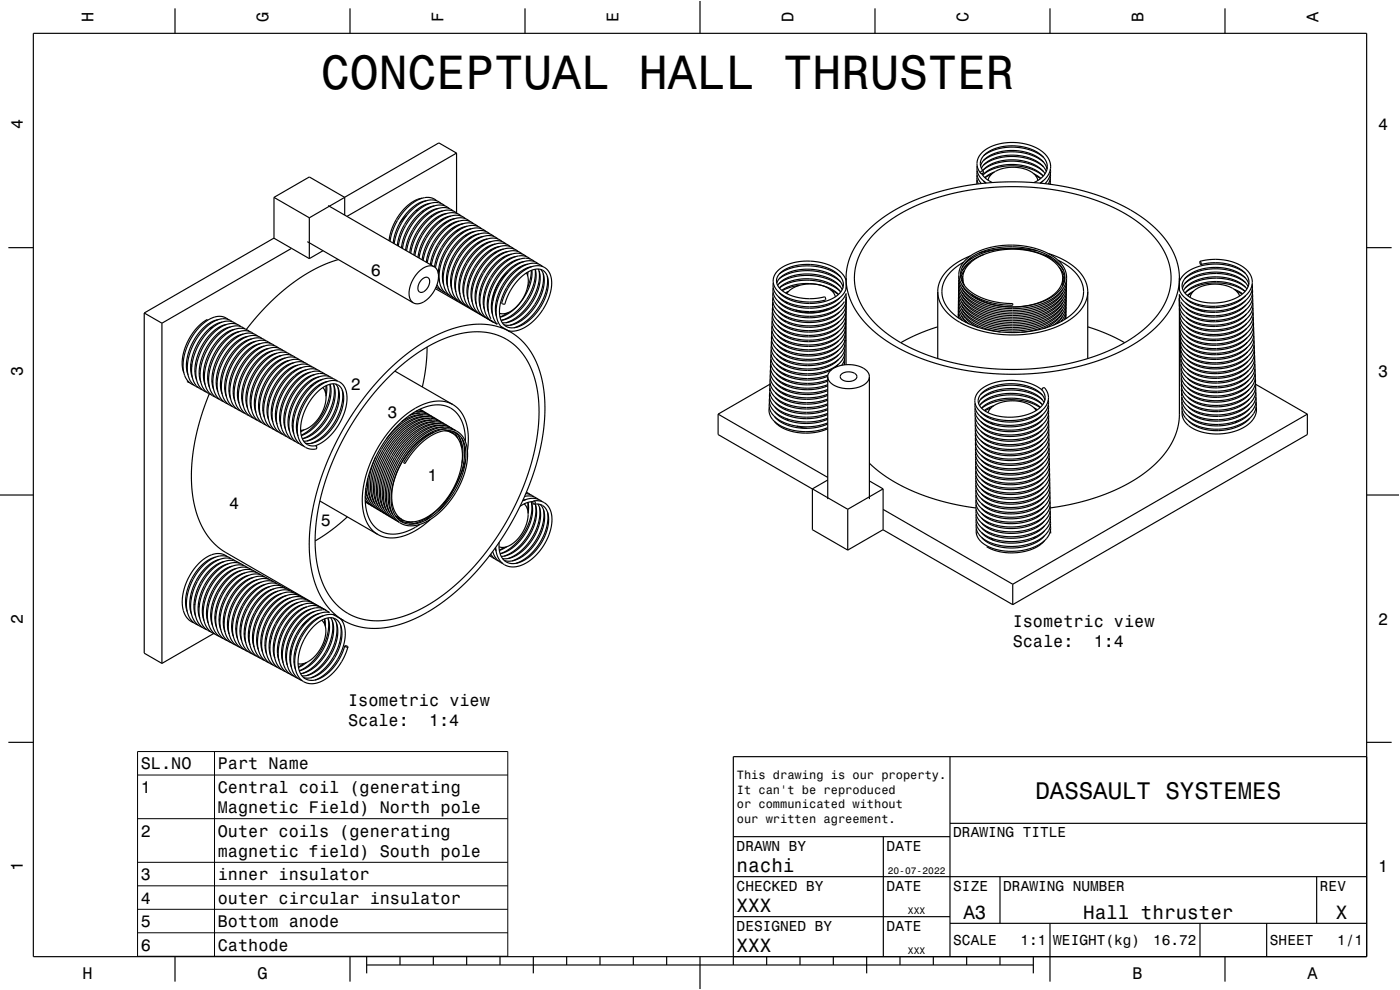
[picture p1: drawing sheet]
<svg xmlns="http://www.w3.org/2000/svg" width="420mm" height="297mm" viewBox="0 0 420 297" stroke-linecap="round" stroke-linejoin="round" font-family="sans-serif">
<defs><g id="words">
<text font-size="14.4" x="96.3" y="26.8">CONCEPTUAL HALL THRUSTER</text>
<text font-size="7.2" x="310.6" y="239.6">DASSAULT SYSTEMES</text>
<g font-size="5.8">
<text x="221" y="261.6">nachi</text>
<text x="221" y="273.6">XXX</text>
<text x="289" y="275.6">A3</text>
<text x="324.9" y="275.6">Hall thruster</text>
<text x="400.8" y="275.6">X</text>
<text x="221" y="285.6">XXX</text>
</g>
<g font-size="5">
<text x="28.1" y="6.5" transform="rotate(-90 28.1 6.5)">H</text>
<text x="80.6" y="6.5" transform="rotate(-90 80.6 6.5)">G</text>
<text x="133.1" y="6.5" transform="rotate(-90 133.1 6.5)">F</text>
<text x="185.6" y="6.5" transform="rotate(-90 185.6 6.5)">E</text>
<text x="238.1" y="6.5" transform="rotate(-90 238.1 6.5)">D</text>
<text x="290.6" y="6.5" transform="rotate(-90 290.6 6.5)">C</text>
<text x="343.1" y="6.5" transform="rotate(-90 343.1 6.5)">B</text>
<text x="395.6" y="6.5" transform="rotate(-90 395.6 6.5)">A</text>
<text x="6.8" y="38.7" transform="rotate(-90 6.8 38.7)">4</text>
<text x="413.5" y="39">4</text>
<text x="111.3" y="82.8">6</text>
<text x="6.8" y="112.9" transform="rotate(-90 6.8 112.9)">3</text>
<text x="413.5" y="113.2">3</text>
<text x="105.3" y="117">2</text>
<text x="116.3" y="125.3">3</text>
<text x="128.2" y="144.3">1</text>
<text x="68.8" y="152.8">4</text>
<text x="96.3" y="157.8">5</text>
<text x="6.8" y="187.1" transform="rotate(-90 6.8 187.1)">2</text>
<text x="303.8" y="188">Isometric view</text>
<text x="413.5" y="187.4">2</text>
<text x="303.8" y="194">Scale:</text>
<text x="328.1" y="194">1:4</text>
<text x="104.4" y="211.7">Isometric view</text>
<text x="104.4" y="217.8">Scale:</text>
<text x="128.7" y="217.8">1:4</text>
<text x="42.3" y="230.8">SL.NO</text>
<text x="65.4" y="230.8">Part Name</text>
<text x="42.3" y="237.9">1</text>
<text x="65.4" y="237.9">Central coil (generating</text>
<text x="65.4" y="243.9">Magnetic Field) North pole</text>
<text x="42.3" y="251">2</text>
<text x="65.4" y="251">Outer coils (generating</text>
<text x="65.4" y="257">magnetic field) South pole</text>
<text x="6.8" y="261.3" transform="rotate(-90 6.8 261.3)">1</text>
<text x="413.5" y="261.6">1</text>
<text x="42.3" y="264.1">3</text>
<text x="65.4" y="264.1">inner insulator</text>
<text x="42.3" y="271.1">4</text>
<text x="65.4" y="271.1">outer circular insulator</text>
<text x="42.3" y="278.1">5</text>
<text x="65.4" y="278.1">Bottom anode</text>
<text x="42.3" y="285.2">6</text>
<text x="65.4" y="285.2">Cathode</text>
<text x="24.7" y="293.8">H</text>
<text x="77.2" y="293.8">G</text>
<text x="339.7" y="293.8">B</text>
<text x="392.2" y="293.8">A</text>
</g>
<g font-size="4.3">
<text x="286" y="251.2">DRAWING TITLE</text>
<text x="221" y="255.2">DRAWN BY</text>
<text x="266" y="255.2">DATE</text>
<text x="221" y="267.2">CHECKED BY</text>
<text x="266" y="267.2">DATE</text>
<text x="286" y="267.2">SIZE</text>
<text x="301" y="267.2">DRAWING NUMBER</text>
<text x="396" y="267.2">REV</text>
<text x="221" y="279.2">DESIGNED BY</text>
<text x="266" y="279.2">DATE</text>
<text x="286" y="283.6">SCALE</text>
<text x="306.2" y="283.6">1:1</text>
<text x="316" y="283.6">WEIGHT(kg)</text>
<text x="346" y="283.6">16.72</text>
<text x="381" y="283.6">SHEET</text>
<text x="401.2" y="283.6">1/1</text>
</g>
<g font-size="3.6">
<text x="221.1" y="233.8">This drawing is our property.</text>
<text x="221.1" y="238.1">It can't be reproduced</text>
<text x="221.1" y="242.5">or communicated without</text>
<text x="221.1" y="246.8">our written agreement.</text>
</g>
<g font-size="2.9">
<text x="266.3" y="262.3">20-07-2022</text>
<text x="272.4" y="274.3">XXX</text>
<text x="272.4" y="286.3">XXX</text>
</g>
</g></defs>
<g fill="none" stroke="#000" stroke-width=".35">
<path d="M10 10h400v277h-400zM52.5 2.5v7.5M105 2.5v7.5M157.5 2.5v7.5M210 0v10M262.5 2.5v7.5M315 2.5v7.5M367.5 2.5v7.5M82.2 59.2l10.6-6.1 10.6 6.1M82.2 59.2l10.6 6.1M82.2 59.2v12.3l10.6 6.1M103.4 59.2v5.3"/>
<path d="M103.4 59.2l-10.6 6.1M126.6 59.5a9.5 9.5 0 0 0-6.4 4.3 16.6 16.6 0 0 0-3.5 8.4M137 45.9l-5.3-3-28.3 16.3M137 45.9v18M137 45.9l-32.9 19M293.1 53.9v1.3M293.1 52.6v1.1l.4 1.5M293.1 51.2a4.5 4.5 0 0 0 1.3 3.9M293.1 51.2l1 2.1 1.8 1.6M293.2 49.8l-.1 1.4M294.2 49.8a7.8 7.8 0 0 1 6.6-4.4 13.6 13.6 0 0 1 12.3 3.3l1 2M294.2 52a4.6 4.6 0 0 1 1.5-7.2 15.7 15.7 0 0 1 17.8 1.5 5.3 5.3 0 0 1-1.5 8.6"/>
<path d="M294.4 50.5a8.9 8.9 0 0 1 7.2-3.8 13 13 0 0 1 11.7 3.6l.6 1.1M294.5 52.1l.1 .1a6.8 6.8 0 0 0 3.1 2.6M294.8 51.2a12.5 12.5 0 0 1 11.7-3 10.2 10.2 0 0 1 7 3.9M295 51.4l-.2 .6h-.6M295 51.4a.52 .52 0 0 0-.6 0 .52 .52 0 0 0-.2 .6M295 51.4a3.7 3.7 0 0 1 1.3-5.8 14.8 14.8 0 0 1 16.5 1.3 4.3 4.3 0 0 1-1.2 7.1l-1.4 .8M295 54.3l.7 .6M295 52.3a15.7 15.7 0 0 1 18 .5 14.4 14.4 0 0 0-14.7-2.6 7.9 7.9 0 0 0-3.5 2.4M295 50.9a15.7 15.7 0 0 1 18 .5M295.1 49.5a15.7 15.7 0 0 1 17.9 .5M295.1 46.7a15.7 15.7 0 0 1 18 .5M295.1 48.1a15.7 15.7 0 0 1 17.9 .5"/>
<path d="M295.5 54.6l-.1 .1M295.6 54.7h-.1M296.4 54.1v-.1a6.7 6.7 0 0 1 6.4-3.8l3.7 .2 1.7 .6 1.3 .7a3.8 3.8 0 0 1 1.9 2.5M296.4 53.9l-.1 .1M297.5 52.3l-2 1M298.3 51.6l-1.5 .7-1.4 1M310.2 52.2l2.1 1.3M310.7 52.7l1.5 .9M312 54.9h.1M312.2 54.8v.1M312.9 54.3l-.7 .7M315.1 54.9v.4"/>
<path d="M315.1 53.6l-.1 1.7M315.1 52.2l-.1 1.6-.5 1.4M315.1 50.8a5.1 5.1 0 0 1-1.6 4.3M2.5 74.3h7.5M82.2 71.4l-38.9 22.5M87.5 74.5l-38.9 22.5M92.2 72.5l31.8 18.4M92.8 65.3v12.3M96.9 75.2l-4.1 2.4M98.4 61.7l31.9 18.3M101.5 77.9l-3.8 1.3-3.5 1.7-3.6 2-3.5 2.5-3.8 3.2-3.3 3.2-6.1 7M122 64.6l-2 2.3"/>
<path d="M125.4 63.1l-.6 .1M126.7 63.4l.4 .1M127.9 60.2a10.9 10.9 0 0 0-7.4 5.7l-1.8 3.6-.7 3.4M128 64.1l.3 .2M129.1 61a13.2 13.2 0 0 0-8.6 7.9l-.8 2.3-.5 2.4M129.3 64.8l.3 .2M130.3 61.8a12.6 12.6 0 0 0-8.4 7.6l-1 2.5-.5 2.5M130.5 65.6l.4 .1M131 60.2a5.1 5.1 0 0 0-6.2 .1 17.6 17.6 0 0 0-7.8 12.1M131.3 62.6h.1M131.5 63.6v.2M131.5 64.9v.4"/>
<path d="M131.6 62.5a12.3 12.3 0 0 0-8.2 7.1l-1.2 2.8-.5 2.7M131.8 66.3l.3 .2M132.2 61a5.2 5.2 0 0 0-6.5 .2 17.8 17.8 0 0 0-7.4 11.9M132.4 65.9v.4M132.5 63.3v.1M132.5 64.4v.3M132.7 64.4v.2M132.8 65.7l-.1 .3M132.8 63.3a11.5 11.5 0 0 0-7.8 6.4 16 16 0 0 0-2.1 6.1M133.1 67l.3 .2M133.5 61.7a4.8 4.8 0 0 0-6.1 0 17.5 17.5 0 0 0-7.9 12.1M133.7 66.6l-.1 .5"/>
<path d="M133.7 64.1h.1M133.8 65.2v.2M133.9 65.1l.1 .2M134 66.4v.4M134 64.1a12.1 12.1 0 0 0-8.1 7 15.5 15.5 0 0 0-1.7 5.4M134.4 67.8l.3 .1M134.7 62.5a4.9 4.9 0 0 0-6.1 0 17.6 17.6 0 0 0-7.9 12M134.9 67.4l-.1 .4M134.9 64.9h.1M135 64.9h.1M135 66v.2M135.2 65.9v.2"/>
<path d="M135.2 67.2v.4M135.2 64.8a13 13 0 0 0-8.5 7.9l-.9 2.4-.4 2.1M135.6 68.5l.3 .2M135.9 63.3a5 5 0 0 0-6.3 .1 17.7 17.7 0 0 0-7.6 11.8M136.1 68.2v.4M136.2 65.6v.1M136.2 66.7v.3M136.4 66.7v.1M136.4 68v.3M136.5 65.6a13.2 13.2 0 0 0-8.7 8.2l-.7 1.9-.5 2.2M136.9 69.2l.3 .2M137.2 64.1a5 5 0 0 0-6.4 .1 17.6 17.6 0 0 0-7.6 11.8"/>
<path d="M137.4 68.9l-.1 .4M137.4 66.4h.1M137.5 67.5v.2M137.6 67.4l.1 .2M137.7 68.7l-.1 .4M137.7 66.3a13.2 13.2 0 0 0-8.8 8.6l-1 3.8M138.2 70l.3 .1M138.4 64.8a5.1 5.1 0 0 0-6.4 .2 17.7 17.7 0 0 0-7.5 11.7M138.6 69.7l-.1 .4M138.6 67.2h.1M138.6 67.1l.1 .1M138.7 68.2v.3"/>
<path d="M138.9 68.2v.2M138.9 69.5v.4M138.9 67.1a13.1 13.1 0 0 0-8.7 8.3l-1.1 4M139.6 65.6a5.3 5.3 0 0 0-6.7 .3 17.8 17.8 0 0 0-7.2 11.5M139.8 70.4l-.1 .5-.3-.2M139.9 67.9v.1M139.9 69v.2M140.1 68.9v.2M140.1 70.3v.3M140.1 67.9a12.8 12.8 0 0 0-8.5 8l-.9 2.3-.4 1.9M140.7 71.4l.3 .2M140.9 66.4a5 5 0 0 0-6.2 0 17.6 17.6 0 0 0-7.8 11.7"/>
<path d="M141 71.2v.4M141.1 68.7h.1M141.1 69.8v.2M141.3 69.7v.2M141.3 68.6a13.4 13.4 0 0 0-8.9 9l-.6 2.2-.3 2.3M141.3 71v.4M142 72.2l.3 .1M142.1 67.1a5.1 5.1 0 0 0-6.4 .2 17.7 17.7 0 0 0-7.5 11.5M142.3 72l-.1 .3M142.3 69.4v.1M142.4 70.5l-.1 .3M142.5 70.5v.2"/>
<path d="M142.6 71.8l-.1 .3M142.6 69.4a13.3 13.3 0 0 0-8.9 8.8l-.9 3.9v1.8l.3 1.4M143.2 72.9l.3 .2M143.3 67.9a5.2 5.2 0 0 0-6.5 .2 17.8 17.8 0 0 0-7.4 11.4M143.5 72.7l-.1 .3M143.5 70.2v.1M143.5 70.2h.1M143.6 71.3v.2M143.7 71.2l.1 .2M143.8 72.5v.4M143.8 70.2a13.3 13.3 0 0 0-8.9 8.8 10.3 10.3 0 0 0-.6 7.1M144.5 73.6l.3 .2"/>
<path d="M144.5 68.6a5.1 5.1 0 0 0-6.5 .3 17.7 17.7 0 0 0-7.4 11.4M144.7 73.5v.2M144.7 71h.1M144.8 72.1v.2M145 72v.2M145 73.3v.4M145 70.9a13.1 13.1 0 0 0-8.8 8.6l-1 3.9v1.8l.3 1.6M145.7 69.4a5.1 5.1 0 0 0-6.4 .2 16.7 16.7 0 0 0-7.4 15l.3 1.2 .7 1.3 .7 .8 1.2 .6M145.8 74.3l.3 .2M145.9 74.2v.2M145.9 71.7v.1M146 72.8v.2"/>
<path d="M146.2 72.8v.1M146.2 71.7a13 13 0 0 0-8.7 8.4l-.6 1.7a9.9 9.9 0 0 0-.1 5.8M146.2 74.1v.3M146.9 70.2a5.2 5.2 0 0 0-6.6 .3 16.4 16.4 0 0 0-7.1 15.2l.5 1.4a4.4 4.4 0 0 0 2.3 2.2M147 75.1l.3 .1M147.1 75v.1M147.2 72.5h.1M147.2 73.6v.2M147.4 73.5v.2M147.4 72.5a13 13 0 0 0-8.5 8.1l-.7 1.9-.5 2.3v1.9l.3 1.6M147.4 74.8v.4M148.2 70.9a5.2 5.2 0 0 0-6.6 .3 16.5 16.5 0 0 0-7.2 15.1 4.9 4.9 0 0 0 2.8 3.7"/>
<path d="M148.3 75.8l.3 .2M148.4 75.8h-.1M148.4 73.3h.1M148.4 73.2v.1M148.4 74.3v.3M148.6 73.2a13 13 0 0 0-8.5 8.1 11.1 11.1 0 0 0-.9 7.7M148.6 74.3v.2M148.7 75.6l-.1 .3M149.4 71.7a5.2 5.2 0 0 0-6.5 .2 16.4 16.4 0 0 0-7.3 15.3l1 2.1 .8 .9 1.1 .6M149.6 76.5l.2 .2M149.6 74v.1M149.7 75.1v.2"/>
<path d="M149.8 74a13 13 0 0 0-8.5 8.2 10.8 10.8 0 0 0-.9 7.6M149.8 75l.1 .2M149.9 76.3l-.1 .4M150.5 77.4a15.9 15.9 0 0 0-6.7 12.7l.3 1.9M150.5 77.4h.1M150.6 72.4a5.2 5.2 0 0 0-6.6 .3 16.5 16.5 0 0 0-7.2 15.1 4.8 4.8 0 0 0 2.9 3.7M150.8 77.3l.3 .1M150.8 74.8h.1M150.9 75.9v.2M151.1 75.8v.2M151.1 77.1v.3M151.1 74.7a12.2 12.2 0 0 0-8.1 7.3 11.8 11.8 0 0 0-1.3 8.5"/>
<path d="M151.8 73.2a4.9 4.9 0 0 0-6.1 0 16.7 16.7 0 0 0-7.7 15 4.9 4.9 0 0 0 2.9 4.1M152 75.5v.1M152.1 75.5h.1M152.1 78l.2 .1M152.1 76.6v.2M152.3 75.5a12.2 12.2 0 0 0-8 7 11.7 11.7 0 0 0-1.4 8.8M152.3 76.5v.2M152.3 77.8v.3M153 74a5.1 5.1 0 0 0-6.4 .2 16.4 16.4 0 0 0-7.3 15.1l.4 1.4 .7 1.1 1.7 1.2M153.2 76.3h.1M153.3 76.3h.1M153.3 77.4v.2"/>
<path d="M153.3 78.7l.3 .2M153.5 76.2l-1.5 .5-1.5 .7M153.5 77.3v.2M153.5 78.6v.2M154.2 74.7a5 5 0 0 0-6.2 .1 16.6 16.6 0 0 0-7.6 15l1 2.5 .9 .9 1 .6M154.5 77v.1M154.5 78.1v.2M154.6 79.4l.3 .2M154.7 78v.2M154.7 77a12.9 12.9 0 0 0-8.4 7.9 11.1 11.1 0 0 0-1 7.9M154.7 79.4v.1M155.5 75.5a5 5 0 0 0-6.2 0 16.5 16.5 0 0 0-7.6 15.3 4.8 4.8 0 0 0 2.8 3.7"/>
<path d="M155.7 77.8h.1M155.7 77.8a13.8 13.8 0 0 0-8.6 8.9l-.9 3.6v1.6l.3 1.6M155.7 78.9v.2M155.9 78.8v.2M155.9 77.7l-.2 .1M156.7 76.2a5 5 0 0 0-6.2 .1l-2.1 1.5-1.9 2.1a16.1 16.1 0 0 0-3.6 11.6l.1 .4a4.7 4.7 0 0 0 2.8 3.4M156.9 78.5v.1M157 79.6v.2M157.1 79.5l.1 .2M157.2 78.5a12.8 12.8 0 0 0-8.4 7.8 11.5 11.5 0 0 0-1.1 8M157.9 77a5.2 5.2 0 0 0-6.6 .3 16.4 16.4 0 0 0-7.1 15.1 4.7 4.7 0 0 0 3.5 3.8M158.1 79.3h.1"/>
<path d="M158.3 79.2a13.3 13.3 0 0 0-8.4 8.1 11.3 11.3 0 0 0-.9 7.7M159.1 77.7a5.1 5.1 0 0 0-6.4 .2 16.5 16.5 0 0 0-7.3 15.1 4.8 4.8 0 0 0 2.8 3.8M159.5 80a13.4 13.4 0 0 0-8.8 8.9 8.2 8.2 0 0 0 .5 8.5 4.8 4.8 0 0 0 6.1-.2 15.6 15.6 0 0 0 7.1-13.4 3.4 3.4 0 0 0-5.3-2.6 16.6 16.6 0 0 0-7.7 10 .65 .65 0 0 1-.8-.2 .65 .65 0 0 1 .1-.9l.5-1.1a15.6 15.6 0 0 1 8.8-9.1 4.3 4.3 0 0 1 5.5 4.4 16.4 16.4 0 0 1-10.1 14.8l-1.6 .3-1.3-.1M160.3 78.5a5 5 0 0 0-6.2 0 16.6 16.6 0 0 0-7.6 14.9l.8 2.2M161.5 79.2a4.9 4.9 0 0 0-6 0 16.5 16.5 0 0 0-7.7 15.4l.5 1.4 .7 1.1M162.8 80a5 5 0 0 0-6.3 .1 16.4 16.4 0 0 0-7.5 15.3l.6 1.5 1.1 1.5M262.7 69.7l4.8-3.9 5.8-3.4 6.5-2.7 7.3-1.9 7.6-1.3 8.2-.5 7.3 .2 8.2 1.1 7.6 1.9 6.8 2.5 5.9 3.1 5 3.7 3.8 4.1 1.4 2.2 1.1 2.2 .8 2.4 .4 2.3 .1 2.4-.2 2.2-.9 3.1-1.4 2.9-2 2.8-2.8 2.9-2.7 2.3-3.6 2.4-3.7 1.9-4.2 1.8-4.8 1.6-4.6 1.1-5.5 1-5.2 .5-5.2 .2-5.2-.1-5-.4-5-.8-4.9-1.1-4.5-1.3-4.6-1.7-4.2-2.1-3.6-2.2-3.2-2.4-2.7-2.8-2.1-2.6-1.6-2.9-1.1-3.1-.5-3 .2-3 .8-3.3 1.3-3 1.7-2.5zM291.1 78.8l-1.4 1.2-1.1 1.3M291.1 76.8l-3.9 2-3.2 2.6-2 2.9-.5 1.7-.2 1.5M291.7 77.4l-1.3 .6M295.3 76.3a9.6 9.6 0 0 0-7.1 6.1v.4M311.2 75.2l-4.2-.6-4.5-.1-4.4 .4-4.4 1"/>
<path d="M313.2 76.5l2.4 .8M314.5 76.1l5 2.1 3.6 2.6 1.3 1.5 1.1 1.8 .6 1.5 .2 1.9M317.4 78l2.3 1.3 1.9 1.5 1.6 1.7 1.1 1.7 .6 1.9 .2 1.7-.4 1.9-.7 1.6-1.2 1.8-1.7 1.6-1.9 1.3-2.5 1.2-2.9 1.1-3 .8-6.1 .7-6.2-.4-5.7-1.4-2.5-1-2.5-1.4-1.8-1.4-1.7-1.8-1-1.8-.6-1.8-.1-1.9 .4-1.9 1-1.9 1.3-1.6 1.6-1.4 2.2-1.4M360 78.4l.3 .5v.5M360 78.4v.4l.3 .6M360 78.4l2-.4a15.6 15.6 0 0 1 12 3 5.1 5.1 0 0 1-1.1 8.3 16.1 16.1 0 0 1-17.4 .1l-1.2-1.4-.6-1.6M360.3 79.4l1.5-.4a14.8 14.8 0 0 1 11.5 2.7 4.1 4.1 0 0 1-.8 6.7 15.2 15.2 0 0 1-16.1 .4 3.6 3.6 0 0 1 .2-6.3 15 15 0 0 1 16.6 .5l.8 .9 .6 1.4M410 74.3h7.5M43.3 93.9v102.1l5.3 3M43.3 93.9l5.3 3.1M48.6 97v102M62.2 95.8a15.8 15.8 0 0 0-7.3 15.2l.2 .8"/>
<path d="M63.9 98.2l-1.1 .4M65.4 95.9a11.2 11.2 0 0 0-7.3 6.3 12.4 12.4 0 0 0-1.7 10.3M65.7 98.2l.3 .1M66.6 96.6a11.5 11.5 0 0 0-7.3 6.4 12.3 12.3 0 0 0-1.6 10.2M67 98.9l.3 .1M67.9 97.4a11 11 0 0 0-7.1 5.9 12.8 12.8 0 0 0-1.8 10.7M68.2 99.6l.3 .2M68.4 95.8a5 5 0 0 0-6.4 .5 17 17 0 0 0-6.9 15.5 4.8 4.8 0 0 0 3.1 3.7M68.7 98.2h.1M68.9 99.2l.1 .3M69.2 98.1a11.2 11.2 0 0 0-7.2 6.1 12.4 12.4 0 0 0-1.7 10.5M69.6 96.5a5.1 5.1 0 0 0-6.4 .5 17.1 17.1 0 0 0-6.8 15.5 4.8 4.8 0 0 0 3 3.7"/>
<path d="M69.9 98.9v.1M70 98.9v.1M70.2 100v.2M70.5 98.8a12.3 12.3 0 0 0-8 7.6 11.6 11.6 0 0 0-1 9M70.9 97.2a4.6 4.6 0 0 0-5.7 .1 16.9 16.9 0 0 0-7.5 16 4.7 4.7 0 0 0 3 3.6M71.2 99.6v.1M71.3 99.6v.1M71.7 99.5a11.6 11.6 0 0 0-7.3 6.5 12.4 12.4 0 0 0-1.6 10.1M72.2 97.9a4.7 4.7 0 0 0-5.9 .2 16.9 16.9 0 0 0-7.3 15.9l.6 1.5 1.1 1.4M73.5 98.7a4.8 4.8 0 0 0-6.1 .2 17 17 0 0 0-7.2 15.7 4.8 4.8 0 0 0 3.1 3.8M74.7 99.4a4.9 4.9 0 0 0-6.3 .4 16.9 16.9 0 0 0-6.9 15.6l.5 1.2 .7 1.2 1.8 1.3M126.4 84a1.34 1.34 0 0 1 1.2-.8 1.34 1.34 0 0 1 1.2 .6 3.2 3.2 0 0 1-2.8 3.9 2.35 2.35 0 0 1 .3-3.5z"/>
<path d="M130.3 80a4.6 4.6 0 0 0-5.3 2.2l-1.2 1.8-.9 2.3a4 4 0 0 0 1.1 4.6M130.3 80a4.6 4.6 0 0 1 .7 5.6l-1.4 2.6-1.6 1.7a3.7 3.7 0 0 1-4 1M130.6 86.6l18.6 10.7M130.8 86.2l.3 .1M130.8 86.1l1.5 1M131.1 85.4l1.1 1.5 1.4 .9M131.5 83.2l.4 1.4M131.6 83.5l.1 .1M131.8 83.8l-.1 .1M131.8 83.9l-.1 .1M132.8 84.2l.2 .1M133 84.6h-.1"/>
<path d="M133 84.7h-.1M134 84.9l.2 .1M134.2 85.3l-.1 .1M134.2 85.4h-.1M135.3 85.6l.1 .1M135.4 86.1h-.1M135.4 86.1h.1M135.5 86.2h-.1M136.5 86.3l.1 .1M136.7 86.8l-.1 .1M136.7 86.9h-.1M137 89.9v.4"/>
<path d="M137.7 87l.2 .1M137.9 87.6h-.1M137.9 87.7h-.1M138.9 87.7l.2 .1M139.1 88.3l-.1 .1M139.1 88.4h-.1M140.1 88.4l.2 .1M140.3 89.1h-.1M140.4 89.2h-.1M141.4 89.1l.1 .1M141.6 89.8h-.1M141.6 89.9h-.1"/>
<path d="M142.6 89.8l.1 .1M142.8 90.6h-.1M142.8 90.7h-.1M143.8 90.5l.2 .1M144 91.3h-.1M144 91.4h-.1M145 91.2l.2 .1M145.2 92.1h-.1M145.2 92.2h-.1M146.2 91.9l.2 .1M146.4 92.8h-.1M146.4 92.9h.1"/>
<path d="M147.4 92.6l.2 .1M147.7 93.6h-.1M147.7 93.7h-.1M148.6 93l.2 .3M148.6 93.3l.2 .1M148.9 94.3h-.1M148.9 94.4h-.1M150 94l-.1 .1M150.3 98l2.8 1.6M150.6 96.1a16.2 16.2 0 0 0 9.9-15.3 13.1 13.1 0 0 1-3.6 11.2 10.6 10.6 0 0 1-6.6 4.1M152.3 93.8l-2.3 1.3M152.4 81.7l-1.8 1.8-1.4 2-.9 2.3-.4 2.4"/>
<path d="M153.1 99.6l-2.5-1.2-2.6-.8-3.4-.3-3 .1-3.2 .5-3.4 1-3.3 1.3-3.6 1.9-6.5 4.4-3.7 3.2-3.2 3.2-6.2 7.4-5.1 7.7-4.4 8.6-2 4.8-1.5 4.6-1.1 4.3-1 4.7-.6 8.1 .1 3.9 .5 3.6 .8 3.5 1.2 3.2 1.5 2.8 1.7 2.3 2.3 2.3 2.2 1.5M153.1 99.6l2.3 1.6 2.1 2 1.8 2.5 1.5 2.8 1.2 3 .9 3.8 .5 3.8 .1 3.8-.2 4.2-.6 4.1-2 8.8-1.6 4.6-1.9 4.8-4.2 8.2-5.5 8.3-6.1 7.2-6.4 5.9-3.3 2.5-3.8 2.3-3.3 1.8-3.7 1.4-3.2 .9-3.2 .5-3.2 .1-3-.4-2.7-.7-2.5-1.2M155.4 80.5h.5M155.8 80.2l.3 .1M156 80.1l-.1 .1M157.1 80.9l.2 .2M157.2 80.8v.1M158 81.9l.4 1.1 .1 1.6-.3 1.7-.6 1.8-1.9 3.2-1.5 1.4-1.4 .9a3.8 3.8 0 0 1-3 .4M158.1 81.8v.2M158.2 80.4v.2M158.4 80.3v.2M158.4 81.6l-.1 1"/>
<path d="M159.3 80v.1M159.4 80v.1M159.4 81.1l-.3 2.7-.9 2.6M159.6 81a15.2 15.2 0 0 1-9.6 14.2M161.5 80.7a9.4 9.4 0 0 1-.9 8.2 13.1 13.1 0 0 1-9.1 7.9h-.8M161.7 81.3a16.1 16.1 0 0 1-9.9 15.5M162.2 80.8a7.2 7.2 0 0 1 .4 7.2 14 14 0 0 1-9.5 9.6l-1.9-.2M163 82.1a16.1 16.1 0 0 1-10 15.5M164.2 82.8a16.2 16.2 0 0 1-9.9 15.5M231.9 87.7a5 5 0 0 0 3.2 5.4 16.6 16.6 0 0 0 16.7-.9l1.5-1.7M232 86.3a4.9 4.9 0 0 0 2.9 5.2 16.5 16.5 0 0 0 17.2-1l1-1.1 .6-1.1M232 84.9a5 5 0 0 0 3.3 5.4 16.4 16.4 0 0 0 16.9-1.2l1.1-1.3 .7-1.7"/>
<path d="M233 84.9a7.2 7.2 0 0 1 6.1-3.9 14 14 0 0 1 13 3.4l.8 1.8M233.3 99.1a13 13 0 0 0 11.4 3.3 10.8 10.8 0 0 0 7-3.1M233.3 85.6a9.4 9.4 0 0 1 7.5-3.4 13.1 13.1 0 0 1 11.4 4l.4 .7M233.3 97.6a12.2 12.2 0 0 0 10.4 3.4 11.8 11.8 0 0 0 8-3.1M233.4 96.2a13 13 0 0 0 11.7 3.3l1.7-.4a9.7 9.7 0 0 0 5-2.7M233.4 99.2v.1M233.4 94.8l1.2 1.1 1.3 .8M233.5 93.3a12.9 12.9 0 0 0 11 3.4 11.1 11.1 0 0 0 7.3-3.1M233.5 97.8h.1M233.5 91.9l.2 .2M233.5 96.4h.1M233.5 90.5a13.3 13.3 0 0 0 11.6 3.3l2.2-.5 1.9-.7 1.4-.7 1.3-1.2"/>
<path d="M233.6 96.4h-.1M233.6 94.9h.1M233.6 89.1a13.3 13.3 0 0 0 11.2 3.3 11.2 11.2 0 0 0 7.1-3.1M233.6 94.9v.1M233.7 93.5h-.1M233.7 92.1a13.8 13.8 0 0 0 12 3l3.5-1 1.5-.9 1.2-1M233.7 92.1h-.1M233.7 85.1a16.1 16.1 0 0 1 18.4 .8M233.7 92.1h.1M233.7 90.6v.1M233.7 83.7a16.2 16.2 0 0 1 18.4 .8M233.7 90.7h.1"/>
<path d="M233.7 89.2h.1M233.8 89.2l-.1 .1M233.8 87.8h.1M233.8 82.2a16.2 16.2 0 0 1 18.4 .9M233.8 86.4a14.1 14.1 0 0 1 13.8-1.9l2.8 1.4 1.8 1.7M233.8 86.4a16.2 16.2 0 0 1 18.2 1M234.3 99.9l-.1 .1M234.4 98.4l-.2 .1M234.4 97l-.2 .1M234.4 95.6l-.1 .1M234.5 100l-.2 .1M234.5 94.1l-.2 .2"/>
<path d="M234.5 92.7l-.1 .1M234.5 98.6l-.2 .1M234.5 87.1a15.2 15.2 0 0 1 17.1 1.2M234.6 91.3l-.2 .1M234.6 97.1l-.2 .1M234.6 89.9l-.1 .1M234.6 95.7l-.2 .1M234.7 88.4l-.2 .1M234.7 94.3l-.2 .1M234.7 92.8l-.2 .1M234.7 91.4l-.1 .1M234.8 90l-.2 .1"/>
<path d="M234.8 88.5l-.2 .1M235.3 97.9l.3-.2v.3M235.6 99.1l-.3 .2M235.6 96.3l-.2 .1M235.6 94.9l-.2 .1M235.6 90.5v.3M235.6 91.9v.3M235.6 93.4v.3M235.6 94.8v.3M235.6 96.3v.3M235.6 99.2v.3M235.6 99.4v.1"/>
<path d="M235.6 98h.1M235.6 93.5l-.1 .1M235.6 92.1h-.1M235.6 90.7h-.1M235.7 89.2l-.1 .1M235.7 89v.3M235.9 90.6l.2 .4M235.9 96.7h.1M236.1 88.1l.9-1 1.3-.9 1.7-.6 1.9-.4h2.2l1.7 .3 1.8 .5 1.3 .7a3.8 3.8 0 0 1 1.7 2.4M236.2 87.9l-.3 .1M236.6 87.4l-1 .5M239.9 85.6l-2.7 .6-2.5 1"/>
<path d="M248.3 92.6l-2 .8-2.7 .4-2.5-.1-2.4-.7M249.2 87l2.3 1.4M250.5 90.3l-.1 .3M250.6 88.9l.1 .1M250.6 90.2v.2M250.6 91.6v.2M250.6 93v.2M250.6 94.4v.2M250.6 95.8v.2M250.6 97.2v.2M250.6 98.6v.2M251.1 99.7l.1 .1"/>
<path d="M251.1 98.3l.1 .1M251.2 96.9l.1 .1M251.2 99.7v.1M251.2 95.5h.1M251.2 98.3h.1M251.3 94v.1M251.3 96.8v.1M251.3 95.4l.1 .1M251.3 94h.1M251.3 91.2h.1M251.4 92.5l-.1 .1M251.4 89.7l.1 .1"/>
<path d="M251.4 91.1l.1 .1M251.5 89.7h.1M251.8 95l-1.3 1.2-1.4 .7-3.7 1.1a16.9 16.9 0 0 1-9.5-1.3M253.6 99.1a5.5 5.5 0 0 1-3.6 5.6 16.5 16.5 0 0 1-16.8-1.3l-.8-.9a4 4 0 0 1-.8-3.3M253.6 97.7a5.3 5.3 0 0 1-3.3 5.4 16.4 16.4 0 0 1-17.2-1.2 4.3 4.3 0 0 1-1.5-4.2M253.6 89.8a5.5 5.5 0 0 1-3.6 6.4 16.5 16.5 0 0 1-16.5-1.4l-1-1.1-.5-1-.2-1 .1-1.1M253.6 96.2a5.6 5.6 0 0 1-3.8 5.7 16.6 16.6 0 0 1-16.5-1.4l-1.5-2-.2-1 .1-1.2M253.7 94.8a5.5 5.5 0 0 1-3.8 5.7 16.5 16.5 0 0 1-16.6-1.4 4.4 4.4 0 0 1-1.6-4.2M253.7 93.4a5.7 5.7 0 0 1-4.1 5.8 16.5 16.5 0 0 1-16.3-1.6l-1.4-1.9-.2-1.2 .1-1M253.7 88.3h.1M253.8 91.9a5.7 5.7 0 0 1-4.2 5.9 16 16 0 0 1-16.5-1.8l-1.2-2-.1-2M253.8 84.1a9.3 9.3 0 0 0-7.3-5.3 14.9 14.9 0 0 0-13.1 2.4 4.3 4.3 0 0 0 .8 6.9 16.7 16.7 0 0 0 13.5 1.8 .59 .59 0 0 0-.1-.7 .59 .59 0 0 0-.8 0l-.9 .2a15.8 15.8 0 0 1-11.3-2.3 3.4 3.4 0 0 1-1.6-3.3 3.4 3.4 0 0 1 2.3-2.8 15.5 15.5 0 0 1 16.3 1.4 3.9 3.9 0 0 1-1 6.7 15.5 15.5 0 0 1-16.2-.6l-.8-.8"/>
<path d="M253.8 83.4v3.3M253.8 88v21.4M253.8 89.1a5.8 5.8 0 0 1-4.2 5.9 15.9 15.9 0 0 1-16.4-1.9l-1.2-1.8-.1-2.1M281.3 98l-5.5 2-5.6 2.8M281.3 87.5l.5 2.6 1.2 2.3 1.8 2.1 3 2.1 3 1.5 3.9 1.3 4.5 .8 4.2 .3 4.5-.2 4.3-.7 3.8-1.2 3.5-1.6 2.9-2 2.1-2.2 1.3-2.4 .5-2.7M281.3 87.5v20.1M287.5 94.2v1.2v-.2M287.5 93.1l.3 2.5M287.5 92.1l.1 1.8 1.1 2.2M287.6 91.1a7.2 7.2 0 0 0 3.2 6.1M287.6 90a7.2 7.2 0 0 0 4.2 6.8 21.3 21.3 0 0 0 8.4 2.8M287.6 89a7.2 7.2 0 0 0 4.2 6.8 25 25 0 0 0 24.4-.4 7.2 7.2 0 0 0 3.7-6.4"/>
<path d="M287.6 88a7.2 7.2 0 0 0 4.2 6.7 24.9 24.9 0 0 0 24.6-.5 7.2 7.2 0 0 0 3.5-6.2M287.7 83.8a8.6 8.6 0 0 0 5.7 6.6 25.2 25.2 0 0 0 23.1-1.3 6.6 6.6 0 0 0 2.9-8.4 13.8 13.8 0 0 0-9.8-6.4 23.8 23.8 0 0 0-19 2.9 6.1 6.1 0 0 0-.1 10.4 21.5 21.5 0 0 0 13.3 4v-.5a18.7 18.7 0 0 1-14.4-5.3 5.5 5.5 0 0 1 1.4-8.2 23.1 23.1 0 0 1 18.7-2.9 13.2 13.2 0 0 1 9.6 6.5 6.3 6.3 0 0 1-3.2 7.7 24.3 24.3 0 0 1-24.5-.2 8.3 8.3 0 0 1-2.8-3.2M287.7 82.8v1M288.4 95.7l.2 .3M288.5 94.7l1.3 2M288.5 93.7l.3 .7a10.7 10.7 0 0 0 4.6 3.8M288.5 92.7a11.9 11.9 0 0 0 8.4 5.7 23.6 23.6 0 0 0 19.8-3l1.1-1.1 1-1.5M288.5 91.6a11.9 11.9 0 0 0 8.4 5.8 23.7 23.7 0 0 0 19.7-2.9l1.3-1.4 .9-1.3M288.5 90.6a11.6 11.6 0 0 0 8.1 5.7 24.3 24.3 0 0 0 19.6-2.6l1.7-1.5 .9-1.5M288.5 89.6a12.5 12.5 0 0 0 8.8 5.8 23.8 23.8 0 0 0 19.3-2.9l1.3-1.4 .9-1.4M288.5 88.6a12.1 12.1 0 0 0 8.4 5.7 23.9 23.9 0 0 0 19.5-2.7l1.5-1.5 1-1.4M288.6 87.5a12.2 12.2 0 0 0 8.3 5.8 24 24 0 0 0 19.5-2.8l1.5-1.4 1-1.4"/>
<path d="M288.6 86.5a11.8 11.8 0 0 0 8 5.6 24.3 24.3 0 0 0 19.7-2.5 8.5 8.5 0 0 0 2.6-3M288.7 80.2a15.6 15.6 0 0 1 11.3-5.5 23.3 23.3 0 0 1 17.2 4.3l1.8 2M288.7 95.1v.1M288.7 94.2l.1 .2M288.7 94.1v.1M288.8 93.2v.1M288.8 93.1h-.1M288.8 90.1h.1M288.8 92.2v.1M288.8 92.1h-.1M288.8 95.2l-.1 .1M288.8 89v.1"/>
<path d="M288.8 91l-.1 .1M288.8 83.4l.3-1.6 .8-1.5 1.3-1.6 1.9-1.3 2.1-1.1 2.6-.8 2.8-.5 3-.2 3 .1 2.9 .5 2.6 .8 2.4 1.1 1.8 1.3 1.4 1.6 .9 1.6 .2 1.6M288.8 83.4l.5 2.3M288.8 83.4v1.5M288.8 85.8v.1M288.8 86.9h.1M288.8 87.9v.1M288.8 91.1v.1M288.8 95.3v.1M288.8 89.1h.1M288.8 83.9l-.2 .5 .2-.4M288.8 83l-.2 .3"/>
<path d="M288.9 82.9l-.5 1M289.2 81.6l-.6 .7M289.4 81.1l-1.1 2.3M317.7 80.1l1.2 1.9 .5 1.8M318.3 81.1l.7 .9M318.8 95.9l-.3 .5M318.8 94.9l-1.7 2.2M318.8 82.7l.6 1.6M318.8 93.8a10.5 10.5 0 0 1-5.6 4.7M318.8 82.8l.2 .3M318.8 83.4l-.1 1.3-.6 1.3-.8 1.2-1.2 1.2-3.6 2.1-4.2 1.2-4.7 .4-4.6-.5-4.2-1.3-3.4-2.1M318.8 84.9l.2 .5"/>
<path d="M318.8 83.9l.4 1M318.8 83.4v2.4M318.8 86.7v.1M318.8 87.7v.1M318.8 88.7v.1M318.8 89.8h.1M318.8 90.8h.1M318.8 85l.1 .1M318.8 83.9l.1 .2M319.8 95.2v.4M319.8 94.1l-.1 1.6M319.8 93.1l-.1 1.3-.4 1.5"/>
<path d="M319.8 92.1l-.3 2.2-1.2 2.2M319.8 91a7.5 7.5 0 0 1-3.8 6.5M319.8 90a7.5 7.5 0 0 1-4.2 6.8l-3.8 1.8-2.9 .7-2.5 .4M319.9 86.9a7.9 7.9 0 0 1-4.9 7.2 25 25 0 0 1-24.1-1 6.8 6.8 0 0 1-3.3-6.2M319.9 85.9a7.5 7.5 0 0 1-4.5 6.9 25.1 25.1 0 0 1-24.1-.5 6.9 6.9 0 0 1-3.7-6.4M319.9 84.9a7.9 7.9 0 0 1-5 7.2 25.2 25.2 0 0 1-23.6-.8 6.8 6.8 0 0 1-3.7-6.4M319.9 83.8a7.5 7.5 0 0 1-4.4 7 25 25 0 0 1-24.4-.7 6.7 6.7 0 0 1-3.4-6.2M326.3 98l6 2.3 5.1 2.5M326.3 87.5v20.1M353.8 88.3v36.8l-.8 4.3-1.9 4.3-2.4 3.3-3.3 3.3-3.8 2.8-4.4 2.6-5.1 2.3-5.5 2-6 1.4-5.5 1M353.8 83.4l-.2 2.7-.7 2.8-1.3 3-1.5 2.4-2.1 2.6-2.4 2.4-2.9 2.3-3.4 2.2-3.7 1.9-4 1.7-8.6 2.7-9.5 1.6-9.7 .6-9.2-.5-4.9-.7-4.9-1-4.5-1.2-4.3-1.5-3.6-1.5-3.8-2-3.3-2.1-3-2.3-2.5-2.4-2.1-2.6-1.7-2.7-1.2-2.8-.8-3-.2-2.6M353.8 83.4l-.2-2.6-.7-3-1.2-2.8-1.7-2.7-1.9-2.3-2.7-2.6-2.9-2.2-3.3-2.2-3.9-2-3.9-1.6-8.5-2.7-9.4-1.6-5.2-.4-5-.1-9.6 .5-9.3 1.7-8.4 2.6-4 1.7-3.9 2.1-3.4 2.3-2.8 2.2-2.4 2.4-2.1 2.6-1.5 2.6-1.2 2.6-.6 2.7-.3 2.8"/>
<path d="M353.8 83.4v3.6M355.6 87.8a15.9 15.9 0 0 1 17.9-.4 14.4 14.4 0 0 0-13.9-2.1 8.5 8.5 0 0 0-4.1 2.6M356.3 90h-.1M356.4 91.4h-.1M356.4 92.8h-.1M356.4 90l-.1 .1M356.5 94.2l-.1 .1M356.5 91.4l-.1 .1M356.5 95.6l-.1 .1M356.5 92.8l-.1 .1M356.5 97l-.1 .1M356.6 94.3h-.1"/>
<path d="M356.6 98.4l-.1 .1M356.6 95.7h-.1M356.6 99.8l-.1 .1M356.6 97.1h-.1M356.7 98.5l-.1 .1M356.7 99.9l-.1 .1M357 90.4v.2M357 91.7v.3M357 93.1v.2M357 94.5v.2M357 95.9v.2M357 97.3v.2"/>
<path d="M357 98.7v.2M357.2 90.4l.1 .4M357.6 87.9l-1.3 .8M358.1 87.3l-1.9 1.3M359.2 92.6l2.2 .9M370.3 86.8l2.5 1.3M370.7 92l-1.3 .8M371 87.4l1.7 .8M371.9 88.8a7.4 7.4 0 0 0-7.3-3.6l-3.1 .4-2.6 1.1a3.8 3.8 0 0 0-1.9 2.5M372 90.2v-.3l-.1 .3M372 91.3v.3M372 92.8v.2"/>
<path d="M372 94.2v.3M372 95.6v.3M372 97.1v.2M372 98.5v.3M372 99.9v.3M372 98.7h.1M372.6 89.6h.1M372.6 91l.2 .1M372.6 92.4l.2 .1M372.7 93.8l.1 .1M372.7 89.5h.1M372.7 95.2l.2 .1"/>
<path d="M372.7 90.9l.2 .1M372.8 96.6l.1 .1M372.8 92.3l.1 .1M372.8 98l.2 .1M372.8 93.7l.2 .1M372.9 99.4l.1 .1M372.9 95.1l.1 .1M372.9 96.5l.1 .1M373 97.9l.1 .1M373 99.3l.1 .1M373.5 88.8h.1M373.6 81.9a15.9 15.9 0 0 0-18.1 .2l-1.1 1.3-.6 1.1"/>
<path d="M373.6 88.8h.1M373.6 90.2v.1M373.6 83.4a15.9 15.9 0 0 0-18.2 .2M373.6 84.7a15.9 15.9 0 0 0-18.1 .3M373.6 91.6v.1M373.6 86.2a15.9 15.9 0 0 0-18.1 .2M373.6 91.6h.1M373.7 93v.1M373.7 93h.1M373.7 94.4v.1M373.7 88.7a14.3 14.3 0 0 1-13.5 3.2l-2.6-1-2-1.4M373.7 94.4h.1"/>
<path d="M373.7 95.9h.1M373.7 90.1a14.2 14.2 0 0 1-12.7 3.3l-3.3-1.1-2-1.4M373.8 95.8v.1M373.8 97.3h.1M373.8 91.5a14.4 14.4 0 0 1-13.6 3.2l-2.6-1-1.9-1.4M373.8 92.9a14.3 14.3 0 0 1-14.3 3l-2.3-1-1.4-1.2M373.9 98.7h-.1M373.9 94.3a14.3 14.3 0 0 1-13.6 3.2 8.9 8.9 0 0 1-4.5-2.4M373.9 95.7a14 14 0 0 1-10.6 3.6 11.9 11.9 0 0 1-7.5-2.8M374 97.1a14.3 14.3 0 0 1-13.7 3.2l-2.5-.9-1.9-1.5M374 98.5a14.4 14.4 0 0 1-14.4 3l-2-.9-1.7-1.3M374.1 99.9a14.4 14.4 0 0 1-13.6 3.2l-2.7-.9-1.8-1.5"/>
<path d="M374.1 86.7a12.1 12.1 0 0 0-10.8-3.6 9.8 9.8 0 0 0-8.3 4.2M374.4 86a9.2 9.2 0 0 0-7.7-4.2 13 13 0 0 0-11.3 3.3l-.7 1.5M375.7 85.2a6.1 6.1 0 0 1-4 6.3 15.9 15.9 0 0 1-16.2-.8l-.9-1-.7-1.2M375.7 86.6a6 6 0 0 1-3.7 6.2 16.1 16.1 0 0 1-16.4-.7l-1.4-1.5M375.7 88.1a6.3 6.3 0 0 1-4.2 6.3 15.9 15.9 0 0 1-15.9-.9l-1.1-1.1-.5-1-.2-2M375.8 89.5a6.3 6.3 0 0 1-4.4 6.4 15.9 15.9 0 0 1-15.8-.9 4.4 4.4 0 0 1-1.6-4.9M375.8 90.9a6.5 6.5 0 0 1-4.6 6.6 15.9 15.9 0 0 1-15.5-1.1l-1.5-2-.3-1.2v-1M375.9 92.3a6.1 6.1 0 0 1-4.1 6.3l-4 1.4-4.4 .3a12.2 12.2 0 0 1-8.7-3.6l-.7-1.6-.1-1.5M375.9 93.7a5.8 5.8 0 0 1-3.6 6 16.1 16.1 0 0 1-16.4-.4 4.6 4.6 0 0 1-1.9-4.3M375.9 95.1a5.9 5.9 0 0 1-3.7 6.2 16.3 16.3 0 0 1-16.2-.5 4.6 4.6 0 0 1-2-4.4M376 96.5a5.9 5.9 0 0 1-3.8 6.2 16.1 16.1 0 0 1-16.2-.6l-1.1-1-.6-1-.3-1.2v-1.1M376 97.9a5.8 5.8 0 0 1-3.5 6.1 16.2 16.2 0 0 1-16.6-.5 4.6 4.6 0 0 1-1.8-4.3"/>
<path d="M376.1 99.3a6 6 0 0 1-4 6.3 16.2 16.2 0 0 1-16.1-.7l-1.5-1.9-.4-1.3v-1M56.1 114.4l.8 .4M57.3 109.1l.2 .9M58.5 111.3l.3 .1M59.7 112l.3 .2M60.1 113.7l-.1 .1M60.7 116.9l1.3 .8M61 112.7l.3 .2M61.3 113.2l-.2 .1M61.4 114.3l-.2 .1M61.4 114.5h-.2M62.3 113.5l.2 .1-.2 .2"/>
<path d="M62.6 113.9l-.3 .1M62.6 115l-.1 .1M62.6 115.2h-.1M62.8 118.2l-2 5.4-1.7 5.7-1.1 5.6-.5 5.8v4.7l.6 4.9 1.1 4.3 1.7 3.9 2.6 3.8 3.3 2.9 32.1 18.6M63.6 114.2l.3 .2-.3 .1M63.8 115.8h.1M63.9 114.6l-.3 .2M63.9 115.7l-.1 .1M63.9 115.9h-.1M64.9 115l.2 .1M65.1 115.1l-.2 .1M65.1 115.3l-.2 .2"/>
<path d="M65.2 116.4l-.2 .1M65.2 116.6h-.1M66.1 115.7l.3 .2M66.3 115.8l-.2 .1M66.4 116l-.2 .2M66.5 117.1l-.2 .1M66.5 117.3h-.1M67.4 116.4l.3 .2M67.6 116.5l-.2 .1M67.7 116.7l-.3 .2M67.7 117.8l-.1 .1M67.8 118h-.2"/>
<path d="M68.7 117.2l.3 .1M68.8 117.2l-.1 .1M69 117.5l-.3 .1M69 118.6h-.1M69 118.7h-.1M69.5 100.3l.3 .2M70 117.9l.2 .2M70 100.1v.2M70.1 118h-.1M70.2 118.2l-.2 .1M70.3 119.3h-.2M70.3 119.4h-.1"/>
<path d="M70.8 101l.2 .2M71.2 118.6l.3 .2M71.3 100.8v.3M71.3 118.7h-.1M71.5 100.7v.2M71.5 118.9l-.2 .1M71.6 120h-.2M72 101.8l.3 .1M72.5 100.3v.1M72.5 119.4l.3 .2-.3 .1M72.5 100.3l.1 .1M72.5 101.5v.3"/>
<path d="M72.6 119.4h-.1M72.8 101.4v.2M73 100.2a12.9 12.9 0 0 0-8.3 8.5 11.2 11.2 0 0 0-.6 8.1M73.3 102.5l.3 .2M73.7 101v.1M73.8 101v.1M73.8 102.2v.3M74 102.1l.1 .2M74.2 100.9a12.6 12.6 0 0 0-7.9 7.8 11.8 11.8 0 0 0-.9 8.8M74.5 103.2l.3 .2M75 101.8v.1M75.1 101.7v.1"/>
<path d="M75.1 102.9v.3M75.3 102.8v.3M75.5 101.7a13.1 13.1 0 0 0-8.3 8.6 11.2 11.2 0 0 0-.6 7.9M75.8 103.9l.3 .2M76 100.1a4.9 4.9 0 0 0-6.1 .3 17 17 0 0 0-7.1 15.5l.4 1.3 .7 1.2 .8 .8 1.1 .6M76.3 102.5v.1M76.3 102.5h.1M76.4 103.6v.3M76.6 103.5v.3M76.8 102.4a12.6 12.6 0 0 0-8.1 7.9 11.8 11.8 0 0 0-.8 8.6M77 104.7l.3 .1M77.3 100.8a4.9 4.9 0 0 0-6.1 .3 16.8 16.8 0 0 0-7.1 15.8 4.7 4.7 0 0 0 3 3.6"/>
<path d="M77.5 103.2v.1M77.6 103.2v.1M77.6 104.4v.2M77.8 104.3l.1 .2M78.1 103.1a13 13 0 0 0-8.4 8.6 11 11 0 0 0-.5 7.9M78.3 105.4l.3 .2M78.5 101.5a4.8 4.8 0 0 0-6.1 .3 17 17 0 0 0-7.1 15.5 4.8 4.8 0 0 0 3.1 3.9M78.8 103.9v.1M78.9 103.9v.1M78.9 105.1v.3M79.1 105v.2M79.3 103.8a12.6 12.6 0 0 0-8.1 8 11.5 11.5 0 0 0-.7 8.5"/>
<path d="M79.6 106.1l.2 .2M79.8 102.3a4.7 4.7 0 0 0-5.9 .2 16.8 16.8 0 0 0-7.3 15.6 4.8 4.8 0 0 0 3 3.8M80.1 104.6v.1M80.1 104.6l.1 .1M80.2 105.8v.3M80.4 105.7v.2M80.6 104.5a12.9 12.9 0 0 0-8.2 8.4 11.3 11.3 0 0 0-.7 8.1M80.8 106.8l.3 .2M81.1 103a4.9 4.9 0 0 0-6.3 .4 16.9 16.9 0 0 0-6.9 15.4 4.8 4.8 0 0 0 3 3.8M81.3 105.4h.1M81.4 105.3v.1M81.4 106.5v.3"/>
<path d="M81.6 106.4l.1 .2M81.8 105.3a13 13 0 0 0-8.2 8.4 11.1 11.1 0 0 0-.6 8M82.1 107.6l.2 .1M82.3 103.7a4.8 4.8 0 0 0-6.1 .3 16.7 16.7 0 0 0-7 15.7l.6 1.5 .6 .9 1.8 1.2M82.6 106.1v.1M82.7 106.1h.1M82.7 107.2v.3M82.9 107.1v.3M83.1 106a13.1 13.1 0 0 0-8.3 8.5 11 11 0 0 0-.5 7.9M83.3 108.3l.3 .1M83.6 104.4a5 5 0 0 0-6.4 .5 16.7 16.7 0 0 0-6.7 15.5l.1 .3a4.6 4.6 0 0 0 2.9 3.3M83.8 106.8l.1 .1"/>
<path d="M83.9 106.8h.1M83.9 107.9v.3M84.1 107.8l.1 .3M84.3 106.7a12.9 12.9 0 0 0-8.2 8.5l-.7 2.1-.3 2.1v2l.4 1.7M84.6 109l.2 .2M84.8 105.1a5 5 0 0 0-6.2 .4 16.8 16.8 0 0 0-6.9 15.5l.6 1.5 .6 1 1.8 1.2M85.1 107.5v.1M85.2 107.5v.1M85.2 108.7v.2M85.4 108.6v.2M85.6 107.4a12.8 12.8 0 0 0-8.2 8.4 11.2 11.2 0 0 0-.6 8M85.8 109.7l.3 .2"/>
<path d="M86.1 105.8a4.9 4.9 0 0 0-6.2 .4 16.9 16.9 0 0 0-6.9 15.4l.1 .4a4.6 4.6 0 0 0 2.9 3.4M86.5 108.3h-.1M86.5 109.4v.2M86.7 109.3v.2M86.9 108.1a12.9 12.9 0 0 0-8.2 8.4 11.2 11.2 0 0 0-.6 8M87 110.4l.3 .2M87.4 106.5a5.2 5.2 0 0 0-6.6 .7 16.8 16.8 0 0 0-6.5 15.3l1 2.2 .9 .8 1.1 .6M87.6 108.9v.1M87.7 108.9v.1M87.7 110.1v.2M87.9 110v.2M88.1 108.8a13.1 13.1 0 0 0-8.2 8.4l-.8 2.7a9.2 9.2 0 0 0 .2 5.3"/>
<path d="M88.3 111.2l.3 .1M88.6 107.3a4.9 4.9 0 0 0-6.2 .4 16.8 16.8 0 0 0-6.9 15.3 4.8 4.8 0 0 0 3 3.8M88.9 109.6v.1M89 109.6v.1M89 110.8v.3M89.2 110.7v.2M89.4 109.5a11.5 11.5 0 0 0-7.3 6.6 12.5 12.5 0 0 0-1.5 9.8M89.5 111.9l.3 .1M89.9 108a5 5 0 0 0-6.4 .5 16.8 16.8 0 0 0-6.7 15.4 4.7 4.7 0 0 0 3 3.6M90.1 110.3l.1 .1M90.2 110.3v.1M90.2 111.5v.3"/>
<path d="M90.4 111.4l.1 .2M90.6 110.3a12.3 12.3 0 0 0-7.8 7.5 11.6 11.6 0 0 0-.9 8.8M90.8 112.6l.2 .2M91.1 108.7a4.9 4.9 0 0 0-6.2 .4 16.8 16.8 0 0 0-6.8 15.4 4.7 4.7 0 0 0 2.9 3.7M91.4 111.1h.1M91.5 111v.1M91.5 112.2v.3M91.7 112.1v.2M91.9 111a13 13 0 0 0-8.2 8.4 11.1 11.1 0 0 0-.6 7.9M92 113.3l.3 .2M92.4 109.4a4.9 4.9 0 0 0-6.2 .4 16.7 16.7 0 0 0-6.9 15.5 4.7 4.7 0 0 0 3 3.6M92.7 111.8h.1"/>
<path d="M92.7 111.7v.1M92.8 112.9v.3M93 112.8v.2M93.1 111.7a12.7 12.7 0 0 0-8 8.1 10.8 10.8 0 0 0-.7 8.2M93.3 114l.2 .2M93.6 110.1a5 5 0 0 0-6.2 .5 16.7 16.7 0 0 0-6.8 15.4 4.7 4.7 0 0 0 3 3.6M93.9 112.5v.1M94 115.5l-1 .4M94 112.5h.1M94 113.6v.3M94.2 113.5v.2M94.2 117.2a7.4 7.4 0 0 1 7-2.9 4.8 4.8 0 0 1 2.9 5.5 16.8 16.8 0 0 1-9.5 13.9 .51 .51 0 0 1 .4 .6 .51 .51 0 0 1-.5 .4 4.8 4.8 0 0 1-5.3-5.1 17.3 17.3 0 0 1 5-12.4z"/>
<path d="M94.4 112.4a11.3 11.3 0 0 0-7.2 6.4 12.7 12.7 0 0 0-1.6 9.9M94.5 114.8l.3 .1M94.9 110.8a5 5 0 0 0-6.3 .5 16.3 16.3 0 0 0-6.6 15.7 4.6 4.6 0 0 0 2.8 3.3M95.2 113.2v.1M95.2 113.2h.1M95.3 114.3v.3M95.5 114.2v.2M95.7 113.1a13.1 13.1 0 0 0-8.2 8.5 11.2 11.2 0 0 0-.6 7.8M95.7 115.5l.3 .1-.3-.1M96.2 111.5a5 5 0 0 0-6.4 .5 16.4 16.4 0 0 0-6.6 15.6l.1 .4a4.5 4.5 0 0 0 2.8 3M96.4 113.9v.1M96.5 113.9h.1"/>
<path d="M96.5 115v.3M96.7 114.9l.1 .2M96.9 116.3a7.4 7.4 0 0 1-.5 8l-1.4 2-1.5 1.4-1.8 1.1-1.5 .3M96.9 113.8a12.7 12.7 0 0 0-8 8 11.7 11.7 0 0 0-.8 8.3M97.4 112.2a5.1 5.1 0 0 0-6.5 .7 16.6 16.6 0 0 0-6.5 15.3l1.1 2.2 .7 .7 1.1 .6M97.8 114.6l-.1 .1M97.8 115.7l-.2 2M98 115.6l-.2 3.3M98.2 114.5a13 13 0 0 0-8.1 8.3 11.1 11.1 0 0 0-.7 8M98.7 112.9a5.3 5.3 0 0 0-6.7 .8 16.6 16.6 0 0 0-6.3 15.2 4.6 4.6 0 0 0 2.9 3.5M99 115.3a16.7 16.7 0 0 1-8.6 15.3M99 115.3a14.4 14.4 0 0 1-5.1 13.2l-1.9 1.4-1.6 .8"/>
<path d="M99.9 115.1a9.7 9.7 0 0 1-.7 8.6 13 13 0 0 1-8.5 7.9M99.9 113.6a4.6 4.6 0 0 0-5.7 .2 16.7 16.7 0 0 0-7.3 15.7 4.7 4.7 0 0 0 2.9 3.6M100.1 115.6a16.5 16.5 0 0 1-6.6 14.5l-2.7 1.5M100.7 115.2a7.7 7.7 0 0 1 .4 7.7 13.8 13.8 0 0 1-9 9.4l-1 .1M101.2 114.3a4.9 4.9 0 0 0-6.1 .4 16.5 16.5 0 0 0-6.9 15.8l.7 1.5 1 1.1M101.4 116.3a16.6 16.6 0 0 1-6.8 14.7l-2.5 1.3M102.7 117a16.5 16.5 0 0 1-5.8 13.9l-1.8 1.3-1.8 .8M116.4 113.4l4-3.8 4-3.1 4.3-2.7 4-2 4.4-1.5 3.8-.7h4l3.4 .6 3.2 1.3 2.8 2 2.6 2.7 1.9 3.1 1.4 3.7 1 4.2 .5 4.4-.1 4.7-.5 5.2-1.1 5.2-1.6 5.6-2.1 5.5-2.6 5.4-2.8 5-3 4.6-3.6 4.7-3.9 4.5-4.1 3.8-4.3 3.4-4.1 2.6-3.9 1.9-4.5 1.6-4 .8-3.5 .1-4.2-.7-3.4-1.5-3.1-2.3-2.6-3.1-2-3.9-1.4-4.6-.7-4.9v-5.7l.7-5.9 1.3-6 2-6.2 2.7-6.3 2.9-5.5 3.7-6 4-5.3zM118.5 111.3l17.3 10.1M128.1 104.1l-.3 6-1.1 6M230.9 119.4a4.8 4.8 0 0 0 2.9 5.2 17.6 17.6 0 0 0 14.5 .8M230.9 117.9a4.9 4.9 0 0 0 3.1 5.3 17.6 17.6 0 0 0 14.3 .8"/>
<path d="M231 116.5a5.1 5.1 0 0 0 3.2 5.4 17.7 17.7 0 0 0 14.1 .7M231 115.3l-15.6 8.9M231 115a5.1 5.1 0 0 0 3.3 5.4 17.6 17.6 0 0 0 14 .7M231.1 113.6a5.1 5.1 0 0 0 3.3 5.4 17.7 17.7 0 0 0 13.9 .7M231.1 112.1a5.3 5.3 0 0 0 3.7 5.6 17.8 17.8 0 0 0 13.5 .6M231.2 110.7a5 5 0 0 0 3.1 5.3 17.6 17.6 0 0 0 14 .8M231.2 109.2a5.1 5.1 0 0 0 3.3 5.5 17.7 17.7 0 0 0 13.8 .7M231.3 107.8a5.2 5.2 0 0 0 3.4 5.5 17.7 17.7 0 0 0 13.6 .7M231.3 106.3a5.1 5.1 0 0 0 3.5 5.6 17.6 17.6 0 0 0 13.6 .6M232.6 119.2a11.5 11.5 0 0 0 9.3 3.5 15.9 15.9 0 0 0 6.4-1.2M232.6 117.7a12.1 12.1 0 0 0 10.2 3.5 15.5 15.5 0 0 0 5.5-1.2M232.7 116.3a13 13 0 0 0 11.1 3.4l2.5-.4 2-.7"/>
<path d="M232.7 114.9a13.2 13.2 0 0 0 11.4 3.4l2.1-.4 2.1-.7M232.8 113.4a13.2 13.2 0 0 0 11.7 3.4l3.8-1M232.8 119.4h-.1M232.8 112a13.1 13.1 0 0 0 11.6 3.3l3.9-1M232.8 119.4h.1M232.8 117.9v.1M232.8 116.5h.1M232.9 110.5a12.8 12.8 0 0 0 11.2 3.4l2.4-.4 1.8-.6M232.9 115v.1M232.9 109.1a13.2 13.2 0 0 0 11.6 3.3l2.4-.4 2.6-1.1M232.9 115.1h.1M232.9 113.6h.1"/>
<path d="M233 107.7a13.2 13.2 0 0 0 11.5 3.3 10.9 10.9 0 0 0 7-3.1M233 113.6l-.1 .1M233 112.1v.1M233 106.2a13.3 13.3 0 0 0 12.1 3.3 10.3 10.3 0 0 0 6.4-3.1M233 112.2h.1M233 110.7h.1M233.1 104.8a13.1 13.1 0 0 0 11.8 3.3l3.8-1.1 1.6-.9 1.3-1.1M233.1 109.3h.1M233.1 103.4a13 13 0 0 0 11.6 3.3l1.8-.4a9.9 9.9 0 0 0 5.1-2.7M233.2 107.8l-.1 .1M233.2 101.9a13 13 0 0 0 11.3 3.4l2-.4 2.2-.7 1.7-1 1.2-1M233.2 106.4h.1"/>
<path d="M233.2 100.5a13.1 13.1 0 0 0 11.3 3.3 11.1 11.1 0 0 0 7.1-3.1M233.2 104.9v.1M233.3 103.5v.1M233.3 105h-.1M233.3 102.1h.1M233.4 102.1h-.1M233.4 100.6v.1M233.4 100.7h.1M233.7 118.6l-.2 .1M233.7 117.1l-.1 .2M233.8 115.7l-.2 .1M233.8 114.2l-.1 .2"/>
<path d="M233.9 112.8l-.2 .1M233.9 118.7l-.2 .1M233.9 111.4l-.1 .1M233.9 117.3l-.2 .1M234 115.8l-.2 .1M234 109.9l-.2 .1M234 114.4l-.2 .1M234 108.5l-.1 .1M234.1 112.9l-.2 .1M234.1 107l-.2 .2M234.1 111.5l-.2 .1M234.1 105.6l-.1 .1"/>
<path d="M234.2 110l-.2 .2M234.2 104.2l-.2 .1M234.2 108.6l-.2 .1M234.2 102.7l-.1 .1M234.2 107.2l-.1 .1M234.3 101.3l-.2 .1M234.3 105.7l-.2 .1M234.3 104.3l-.1 .1M234.4 102.9l-.2 .1M234.4 101.4l-.2 .1M234.9 119.3l-.3 .2M235 117.8l-.4 .2"/>
<path d="M235 116.4l-.3 .2M235.1 115l-.4 .1M235.1 113.5l-.3 .2M235.2 112.1l-.4 .1M235.2 110.6l-.3 .2M235.2 109.5l.4-.1v.3M235.3 109.2l-.4 .1M235.3 108.1l.3-.2v.4M235.3 107.7l-.3 .2M235.4 106.3l-.4 .2M235.4 118l-.4 .2M235.4 104.9l-.3 .1"/>
<path d="M235.4 116.6l-.4 .1M235.4 103.4l-.3 .2M235.5 115.1l-.4 .2M235.5 102l-.3 .2M235.5 113.7l-.4 .2M235.5 100.6l-.3 .1M235.5 112.3l-.4 .1M235.6 110.8l-.4 .2M235.6 106.5l-.3 .1M235.6 105.1l-.2 .1M235.6 100.6v.4M235.6 102.1v.3"/>
<path d="M235.6 103.5v.4M235.6 105v.3M235.6 106.4v.4M235.6 110.8v.4M235.6 112.3v.4M235.6 113.8v.3M235.6 115.2v.4M235.6 116.7v.4M235.6 118.2v.3M235.6 119.6v.4M235.6 102.3h-.1M235.6 100.9h-.1"/>
<path d="M235.6 103.7l-.2 .1M248.3 113a4.6 4.6 0 0 0 4.5 3.5l2.2 .1 2.4-.4a4 4 0 0 0 3.4-3.2M248.3 113a4.5 4.5 0 0 1 4.5-3.5l2.7-.1 2.5 .6a3.7 3.7 0 0 1 2.8 3M248.3 113v36.7M250.6 100.1v.2M250.6 101.5v.2M250.6 102.9v.2M250.6 104.3v.2M250.6 105.7v.2M250.6 107.1v.2M250.6 108.5v.2M250.6 109.9v.2"/>
<path d="M250.9 109.8v.1M250.9 108.4h.1M250.9 106.9l.1 .1M250.9 109.7l.1 .1M251 105.5h.1M251 105.5v.1M251 108.3v.1M251 104l.1 .1M251 106.9h.1M251 102.6l.1 .1M251 105.4l.1 .1M251.1 101.2h.1"/>
<path d="M251.1 104v.1M251.1 102.6h.1M251.1 101.1l.1 .1M251.5 109.3l-1.1 1M252.5 112.2a3.2 3.2 0 0 1 4.6 .7 2.35 2.35 0 0 1-3.2 1.5 1.48 1.48 0 0 1-1.7-1.9zM253.3 109.1l.1 .4M253.4 107.7l-.1 1.8M253.4 106.3l-.1 1.6-.8 1.7M253.4 104.8a6 6 0 0 1-4.4 6 16.6 16.6 0 0 1-16-1.6 4.3 4.3 0 0 1-1.6-4.3M253.5 103.4a6.2 6.2 0 0 1-4.8 6.1 16.4 16.4 0 0 1-15.6-1.8l-.3-.2a4.3 4.3 0 0 1-1.4-4M253.5 102a5.7 5.7 0 0 1-4 5.7 16.8 16.8 0 0 1-16.2-1.3 4.5 4.5 0 0 1-1.8-4.4M253.5 100.5a5.8 5.8 0 0 1-4 5.9 16.7 16.7 0 0 1-16.1-1.3 4.5 4.5 0 0 1-1.9-4.5"/>
<path d="M253.8 102.1l-.3 .1M260.8 113v36.7M293.9 117.1a16.1 16.1 0 0 1 15.9-1.8l2.9 1.7a.51 .51 0 0 1 .2-.6 .51 .51 0 0 1 .7 .2 4.8 4.8 0 0 1-1.9 7.2 16.8 16.8 0 0 1-17.2 0 4.1 4.1 0 0 1-.6-6.7zM294.1 118.4a16.6 16.6 0 0 1 16-1.5l2.6 1.6M294.1 119.9a16.6 16.6 0 0 1 16.1-1.5l2.5 1.5M312.7 117a3.6 3.6 0 0 1-1 5.6 15.7 15.7 0 0 1-16.6 .4 3.2 3.2 0 0 1-1.6-2.9 3.2 3.2 0 0 1 1.8-2.9 15.4 15.4 0 0 1 17 .8l.8 1.1 .4 .9M353.8 102.1l.3 .2M356.6 101.2l-.1 .1M356.7 102.6l-.1 .1M356.7 104l-.1 .1M356.7 105.5h.1M356.8 101.3l-.2 .1"/>
<path d="M356.8 106.9l-.1 .1M356.8 102.7l-.1 .1M356.8 108.3l-.1 .1M356.8 104.1l-.1 .1M356.8 109.7v.1M356.8 109.9l.2 .1M356.9 105.5l-.2 .1M356.9 111.3l.1 .1M356.9 111.1l-.1 .1M356.9 106.9l-.1 .1M356.9 112.5l-.1 .1M356.9 108.4h-.1"/>
<path d="M357 114h-.1M357 115.4l-.1 .1M357 100.1v.2M357 101.4v.2M357 102.8v.2M357 104.2v.2M357 105.6v.2M357 107v.2M357 108.4v.2M357 112.6v.2M357 114v.2M357 115.4v.2"/>
<path d="M357 116.8v.2M357 118.2v.2M357 119.6v.2M357 118.3h.1M357 116.8l-.1 .1M357 115.5v.1M357 114.1h.1M357 112.6l-.1 .1M372 111.5l.3 .1M372 101.4v.3M372 105.7v.3M372 107.1v.3"/>
<path d="M372 108.6v.3M372 110v.3M372 111.4v.4M372 115.8v.3M372 117.2v.4M372 118.7v.3M372 110.1l.2 .1M372 108.7l.2 .1M372 107.3l.1 .1M372 105.9h.1M372 104.5h.1M372 101.5h.2"/>
<path d="M372 100.1h.1M372.1 105.6l.2 .2M372.1 115.7l.3 .2M372.1 107.1l.3 .1M372.1 117.2l.3 .1M372.2 108.5l.2 .1M372.2 118.6l.3 .1M372.2 109.9l.3 .1M372.2 103l-.2-.2v.3M372.2 111.3l.3 .2M372.3 104.4l-.3-.2v.3M372.3 112.7l.3 .2z"/>
<path d="M372.3 113l-.3-.1v.3M372.3 114.2l.3 .1M372.4 114.5l-.4-.2v.4M372.4 115.6l.3 .1M372.4 117l.3 .1M372.5 118.4l.3 .2M372.9 100.8l.2 .1M373 102.2l.1 .1M373 103.6l.2 .1M373.1 105.1h.1M373.1 100.7l.1 .1M373.1 106.5l.2 .1"/>
<path d="M373.1 102.1l.1 .1M373.1 107.9l.2 .1M373.2 103.5l.1 .1M373.2 109.3l.2 .1M373.2 105h.1M373.2 110.7l.2 .1M373.2 106.4l.2 .1M373.3 112.1l.2 .1M373.3 107.8l.1 .1M373.3 113.6l.2 .1M373.3 109.2l.2 .1M373.4 115l.1 .1"/>
<path d="M373.4 110.6l.1 .1M373.4 116.4l.2 .1M373.4 112l.2 .1M373.5 117.8l.1 .1M373.5 113.5l.1 .1M373.5 119.3l.2 .1M373.5 114.9l.2 .1M373.6 116.3l.1 .1M373.6 117.7l.2 .1M373.7 119.2l.1 .1M373.9 101.5h.1M373.9 100.1h.1"/>
<path d="M374 102.9h.1M374 104.3h.1M374.1 105.7v.1M374.1 105.7h.1M374.1 101.3a14.3 14.3 0 0 1-13.1 3.4l-3.2-1.2-1.9-1.4M374.1 107.1h.1M374.2 108.6h.1M374.2 102.7a14.1 14.1 0 0 1-12.6 3.5l-3-.9-1.3-.6-1.3-1.1M374.2 108.5v.1M374.2 110h.1M374.2 104.1a14.2 14.2 0 0 1-13.2 3.4l-3-1.1-2-1.5M374.3 105.5a14.2 14.2 0 0 1-13.1 3.4l-3-1-2.1-1.6"/>
<path d="M374.3 111.4h.1M374.3 106.9a14.1 14.1 0 0 1-12.9 3.5l-3.1-1-2.2-1.6M374.4 114.2v.1M374.4 112.8l-.1 .1M374.4 114.2h.1M374.4 108.4a14.1 14.1 0 0 1-12.5 3.5l-3.3-1-1.5-.8-1-.9M374.4 109.8a14.3 14.3 0 0 1-14 3.2l-2.4-1-1.8-1.4M374.5 115.7h-.1M374.5 111.2a14.3 14.3 0 0 1-13.3 3.4l-3.1-1.1-1.9-1.5M374.5 118.5h.1M374.5 117.1h.1M374.6 112.6a14.3 14.3 0 0 1-13 3.5l-3-1-2.4-1.7"/>
<path d="M374.6 119.9v.1M374.6 114a14.1 14.1 0 0 1-12.7 3.5 9.6 9.6 0 0 1-5.7-2.6M374.7 115.4a14.3 14.3 0 0 1-12.8 3.6l-3.5-1.1-2.1-1.7M374.7 116.9a14.4 14.4 0 0 1-14 3.2l-2.5-1-1.9-1.4M374.8 118.3a14.4 14.4 0 0 1-14.8 3 8.3 8.3 0 0 1-3.6-2.2M374.8 119.7a14.4 14.4 0 0 1-14 3.3l-2.5-1-1.9-1.5M376.1 100.7a5.9 5.9 0 0 1-3.7 6.2 16.1 16.1 0 0 1-16.4-.6 4.6 4.6 0 0 1-1.8-4.2M376.2 102.1a6.3 6.3 0 0 1-4.4 6.6 16.2 16.2 0 0 1-15.8-1l-1.3-1.6a4 4 0 0 1-.5-2.6M376.2 103.5a6 6 0 0 1-3.8 6.3 16.1 16.1 0 0 1-16.4-.7l-.5-.5a4.3 4.3 0 0 1-1.3-3.7M376.3 105a6.2 6.2 0 0 1-4.2 6.4 16 16 0 0 1-16.1-.9 4.5 4.5 0 0 1-1.8-4.2M376.3 106.4a6.1 6.1 0 0 1-3.9 6.3 16.4 16.4 0 0 1-16-.5 4.6 4.6 0 0 1-2.1-4.5M376.4 107.8a6.2 6.2 0 0 1-4.2 6.4 16.5 16.5 0 0 1-15.8-.6 4.6 4.6 0 0 1-2.1-4.5"/>
<path d="M376.4 109.2a6.2 6.2 0 0 1-4.1 6.5 16.4 16.4 0 0 1-16-.8 4.7 4.7 0 0 1-2-4.3M376.5 110.6a6.2 6.2 0 0 1-4.2 6.5 16.5 16.5 0 0 1-15.8-.7l-1.1-1.1a4.2 4.2 0 0 1-1-3.3M376.5 112a5.9 5.9 0 0 1-3.5 6.1 16.5 16.5 0 0 1-16.4-.2 4.7 4.7 0 0 1-2.2-4.5M376.6 113.5a6.2 6.2 0 0 1-4 6.3 16.5 16.5 0 0 1-16-.5l-.4-.3a4.6 4.6 0 0 1-1.8-4.2M376.6 114.9a6 6 0 0 1-3.7 6.2 16.6 16.6 0 0 1-16.2-.3 4.7 4.7 0 0 1-2.2-4.5M376.7 116.3a5.8 5.8 0 0 1-3.4 6 16.4 16.4 0 0 1-16.6-.1 4.6 4.6 0 0 1-2.2-4.5M376.7 115.3l15.5 8.9M376.7 117.7a5.8 5.8 0 0 1-3.6 6.2 16.5 16.5 0 0 1-16.5-.4l-1.2-1.2a4.2 4.2 0 0 1-.8-3.2M376.8 119.2a6.2 6.2 0 0 1-4.1 6.4 16.3 16.3 0 0 1-16.2-.8 4.5 4.5 0 0 1-1.9-4.3M71.6 120.1h-.2M72.8 120.7h-.1M72.8 120.8h-.1"/>
<path d="M73.8 120.1l.2 .2M73.8 120.1h.1M74 120.3l-.2 .1M74.1 121.4h-.1M74.1 121.5h-.1M75 120.8l.3 .2-.2 .1M75.4 122.1h-.2M75.4 122.2h-.1M76.3 121.6l.3 .1M76.5 121.7l-.2 .1M76.6 122.8h-.1M76.6 122.9l-.1 .1"/>
<path d="M77.6 122.3l.2 .2M77.8 122.4l-.2 .1M77.9 123.5h-.1M77.9 123.6h-.1M78.9 123l.2 .2M79 123.1l-.1 .1M79.2 124.2h-.2M79.2 124.3l-.1 .1M80.1 123.8l.3 .1M80.2 123.8l-.1 .1M80.4 124.9h-.1M80.4 125l-.1 .1"/>
<path d="M81.4 124.5l.2 .1M81.5 124.6h-.1M81.7 125.6h-.1M81.7 125.7l-.1 .1M82.6 125.2l.3 .2M82.7 125.3h.1M82.9 126.3h-.1M83 126.4l-.2 .1M83.9 126l.2 .1M84 126h-.1M84.2 127h-.1M84.2 127.1l-.1 .1"/>
<path d="M85.2 126.7l.2 .1M85.2 126.7h.1M85.5 127.7h-.2M85.5 127.8l-.1 .1M86.4 127.4l.3 .2M86.7 128.4h-.1M86.7 128.5l-.1 .1M87.7 127.6l.2 .4M87.7 128.1l.2 .2M88 129.1l-.2 .1M88 129.2l-.1 .1M89 128.9l.2 .1"/>
<path d="M89.2 129.8l-.1 .1M89.2 129.9l-.1 .1M89.9 133.1l1.2 .7M90.5 129.1l-.3 .2M91.2 129l-1 .5M91.6 132.9a7.7 7.7 0 0 0 7.1-3.2 14.4 14.4 0 0 0 4.1-12.3 3.2 3.2 0 0 0-5-1.7 15.7 15.7 0 0 0-7.4 14.9 3.5 3.5 0 0 0 4.2 3.1M112.7 137a16.6 16.6 0 0 0-1.1 13.6l1.2 1.7 1.6 1.2M122.7 124.7l.3-.1a6.9 6.9 0 0 1 6.6 .4M124.7 123.4l2.4 .2 1.7 .8M124.8 123.4h.4M125.2 123.9l.2 .1M125.4 123.9v.1"/>
<path d="M125.5 123.9v.1M125.6 123l2.3 .9M125.9 122.8l1.1 .6M126 122.8l.1 .1M126 123.9l-2.4 .2M126.1 124.4h.2M126.4 124.4v.1M126.9 124.4l-1.7 .1-1.3 .3-3.4 1.7M127 124.9h.2M127.3 124.9v.1M127.8 125a11.9 11.9 0 0 0-9.2 4.4 23.6 23.6 0 0 0-7.3 18.6l.4 1.6 .8 1.6M128 125.5h.1"/>
<path d="M128.1 125.5h.1M128.7 125.5a11.9 11.9 0 0 0-9.2 4.4 23.7 23.7 0 0 0-7.3 18.5l.5 1.9 .7 1.4M128.9 126h.1M129 126l.1 .1M129.6 126a11.6 11.6 0 0 0-9 4.2 24.3 24.3 0 0 0-7.6 18.3l.5 2.2 .8 1.5M129.8 126.5l.1 .1M129.8 126.5v.1M129.9 126.5v.1M130.2 129.7l-3.4 1.8-3.2 2.9-2.7 3.8-2.1 4.2-1.1 4.3-.1 4.1 .5 1.7 .6 1.4 .8 1.1 1.1 .9M130.4 126.6a12.5 12.5 0 0 0-9.4 4.6 23.9 23.9 0 0 0-7.1 18.2l.5 1.8 .8 1.5M130.5 125.5a7.2 7.2 0 0 0-8 .3 21.3 21.3 0 0 0-6.5 5.8M130.7 127.1h.1"/>
<path d="M131.3 127.1a12.1 12.1 0 0 0-9.1 4.3 23.9 23.9 0 0 0-7.4 18.3l.5 2.1 .7 1.5M131.4 126a7.2 7.2 0 0 0-7.9 .3 25 25 0 0 0-11.9 21.3 7.2 7.2 0 0 0 3.7 6.4M131.6 127.6h.1M132.2 127.6a12.2 12.2 0 0 0-9.2 4.4 24 24 0 0 0-7.3 18.3l.5 2 .7 1.5M132.3 126.6a7.2 7.2 0 0 0-8 .2 24.9 24.9 0 0 0-11.8 21.6 7.2 7.2 0 0 0 3.7 6.1M132.6 128.1v.1M133.1 128.1a11.8 11.8 0 0 0-8.9 4.1 24.3 24.3 0 0 0-7.7 18.3 8.3 8.3 0 0 0 1.3 3.8M133.2 127.1a7.7 7.7 0 0 0-8.8 .7 25 25 0 0 0-11 21.2 7.2 7.2 0 0 0 3.7 6.1M133.4 129.2l2.2 .7M133.4 128.6l.1 .1M133.4 128.6h.1M134 128.7a12.6 12.6 0 0 0-9.8 4.9 23.6 23.6 0 0 0-6.7 18 6 6 0 0 0 8.9 5.1 24.1 24.1 0 0 0 12.9-16.6 10.4 10.4 0 0 0-1.4-9.5 6.2 6.2 0 0 0-7.7-.4 22.3 22.3 0 0 0-8.7 8.9l-.4-.3a19.3 19.3 0 0 1 11.9-10 6 6 0 0 1 7.2 5.8 23.9 23.9 0 0 1-7.6 18.4 13 13 0 0 1-10.2 4.7 6.6 6.6 0 0 1-5.5-6.7 24.5 24.5 0 0 1 13-22.1l3.2-.8 1.5 .2 1.2 .4"/>
<path d="M134.1 127.6a7.1 7.1 0 0 0-8 .3 24.9 24.9 0 0 0-11.8 21.7 7 7 0 0 0 3.6 6M134.4 129.2l1.2 .7M134.9 128.1a6.8 6.8 0 0 0-7.3 0 24.7 24.7 0 0 0-12.5 21.8 7.3 7.3 0 0 0 3.7 6.2M135.1 129.6l-.2-.4 .3 .4M135.5 129.3l.6 .9M135.6 129.9l1.4 1.2 1 1.6 .6 2 .1 2.1-.2 2.8-.6 2.5-1 2.7-1.3 2.4-1.5 2.3-2 2.5-1.9 1.7-2.1 1.4-2.1 1-2 .5-1.7-.1-1.7-.6M135.8 129.8l.2 .3M135.8 128.7a6.9 6.9 0 0 0-7.6 .1 24.9 24.9 0 0 0-12.2 21.7 7.1 7.1 0 0 0 3.7 6.1M135.8 128.7l.9 .5M135.8 121.4l1.4 .9 1 1.1 1.6 3.2 .7 4.2-.3 4.4M135.8 121.4l-2.3-.9-2.8-.1-3 .6-3 1.4-3.1 2.1-3 2.8-2.8 3.4-2.5 3.7-2 4-1.5 4.1-.8 3.8-.3 3.9 .3 3.2 .9 3 1.4 2.2 2 1.7M136 129.4l1.4 2.1"/>
<path d="M136.5 129.6a8.2 8.2 0 0 1 2.3 7.8l-.2 1.6M136.7 130.3l.3 .8M137.6 130.8l.6 1.6 .3 1.8M138.5 131.4a15.5 15.5 0 0 1-1 12.5 23.3 23.3 0 0 1-12.2 12.8l-2.7 .5M139.5 134l-.1 1.3M139.6 132.5l-.1-2.6-.5-2.3-.8-2-1.2-1.7-1.4-1.2-1.6-.8-1.9-.4h-1.9l-2 .4-2.2 .9-2.3 1.3-2.3 1.6-2.2 2.1-2.2 2.5-3.5 5.2-2.4 5.6-.9 3.2-.5 2.9-.1 2.7 .2 2.5 .6 2.2 .8 1.8 1.2 1.6 1.3 1.1 1.7 .8 1.9 .3 2.3-.1 2-.5 2-.9 2.4-1.4M139.7 137.9l-1.3 4.1-1.8 4-2.3 3.8-2.7 3.5M215.4 124.2v6.2l28.3 16.3M215.4 124.2l32.9 19M230.8 122.2a5.1 5.1 0 0 0 3.1 5.4 17.6 17.6 0 0 0 14.4 .7M230.8 120.8a5.2 5.2 0 0 0 3.5 5.5 17.8 17.8 0 0 0 14 .6M232.3 126.4a9.5 9.5 0 0 0 7 3.4 16.5 16.5 0 0 0 9-1.2"/>
<path d="M232.4 125a10.9 10.9 0 0 0 8.6 3.5l3.7-.2 3.6-1.1M232.4 123.5a13.1 13.1 0 0 0 10.9 3.5l2.6-.4 2.4-.8M232.5 122.1a12.6 12.6 0 0 0 10.7 3.5l2.7-.5 2.4-.8M232.5 120.6a12.3 12.3 0 0 0 10.2 3.5l3.1-.4 2.5-.8M232.7 120.8v.1M233.6 120l-.1 .1M235.6 124l.1 .4M235.6 121.1v.4M235.6 122.6v.3M236.1 125.6l.4 .6M239 127.8l3.1 .7M260.8 139l3.1 2.6 3 2.1 3.4 2 4.1 1.9 4.3 1.6 4.5 1.3 4.9 1.1 4.7 .8"/>
<path d="M292.5 121a4.9 4.9 0 0 0 3.5 5.1 16.9 16.9 0 0 0 16.7-1.6l1.3-1.7 .5-1.4M294.2 121.3a16.5 16.5 0 0 1 15.9-1.5l2.6 1.6M294.3 129.3l1.3 1.2M294.5 123.8v.1M294.5 125.3h.1M294.6 126.7l-.1 .1M294.6 128.2h-.1M294.6 123.9h-.1M294.6 134h.1M294.6 129.6h.1M294.6 125.3l-.1 .1M294.6 131l.1 .1"/>
<path d="M294.6 126.8h.1M294.6 132.5h.1M294.7 128.2l-.1 .1M294.7 135.4h-.1M294.7 129.6l-.1 .1M294.7 136.8l-.1 .1M294.7 138.3h-.1M294.7 132.5l-.1 .1M294.7 139.7v.1M294.7 135.4v.1M294.7 136.9h.1M294.8 138.3l-.1 .1"/>
<path d="M294.8 139.8h-.1M295.5 124.5l-.2 .1M295.5 125.9l-.2 .1M295.5 127.3l-.2 .2M295.5 128.8l-.1 .1M295.6 130.2l-.2 .2M295.6 131.7l-.2 .1M295.6 133.1l-.2 .1M295.6 134.6l-.2 .1M295.6 136l-.2 .1M295.6 137.4l-.1 .2M295.6 138.9l-.1 .1"/>
<path d="M295.7 124.6l-.2 .1M295.7 126l-.2 .2M295.8 127.5l-.3 .1M295.8 128.9l-.3 .1M295.8 130.4l-.2 .1M295.8 131.8l-.2 .1M295.8 133.2l-.2 .2M295.8 134.7l-.2 .1M295.9 136.1l-.3 .2M295.9 137.6l-.3 .1M295.9 139l-.3 .2M296.3 125.2v-.3l.1 .3"/>
<path d="M296.3 126.3v.3M296.3 127.7v.3M296.3 129.2v.3M296.3 130.6v.3M296.3 132v.3M296.3 133.5v.3M296.3 134.9v.3M296.3 136.3v.4M296.3 137.8v.3M296.3 139.2v.3M297.2 126.7l.8 .6M297.3 122.4l-1.8 .9"/>
<path d="M298.2 121.7l-2.9 1.4M310.2 122.4l1 .5M310.7 122.9l.3 .2M310.9 123.2l-.9-1.1-1.4-.8-3.3-1h-2l-1.9 .2-1.8 .5-1.5 .8a4 4 0 0 0-1.7 2M311 125.7l-.2 .4M311.2 124.1l.1 .3M311.3 125.5v.3M311.3 127v.3M311.3 128.4v.3M311.3 129.9v.3M311.3 131.4v.2M311.3 132.8v.3"/>
<path d="M311.3 134.3v.2M311.3 135.7v.3M311.3 137.2v.3M311.3 137.3l.1 .1M311.3 135.8l.1 .1M311.3 134.4l.1 .1M311.3 133h.1M311.3 131.5v.1M311.3 130.1h.1M311.3 128.7h.1M311.5 138.8l-.2-.2v.3M311.9 123.6l.1 .1"/>
<path d="M312 125.1l.1 .1M312 126.5l.1 .1M312 128h.1M312 129.4l.1 .1M312 122.3a16.7 16.7 0 0 0-17.5 .2M312 130.9h.1M312 123.6h.1M312.1 132.3l.1 .1M312.1 125l.1 .1M312.1 133.7l.1 .1M312.1 126.4l.1 .1M312.1 135.2l.1 .1"/>
<path d="M312.1 127.9l.1 .1M312.1 122.2a15.4 15.4 0 0 0-17.1-.3l-.5 .5M312.1 129.3l.1 .1M312.1 136.6l.1 .1M312.1 130.8l.1 .1M312.2 138.1l.1 .1M312.2 132.2l.1 .1M312.2 139.5l.1 .1M312.2 133.7h.1M312.2 135.1l.1 .1M312.2 136.5l.1 .1M312.3 138l.1 .1"/>
<path d="M312.3 139.4l.1 .1M312.7 123a14.2 14.2 0 0 1-12.4 3.4l-.5-.1a9.4 9.4 0 0 1-5.6-2.7M312.7 124.5a14 14 0 0 1-12.1 3.4l-3.8-1.1-1.4-.7-1.2-1.1M312.7 125.9a14 14 0 0 1-12.2 3.4l-2.7-.6a7.7 7.7 0 0 1-3.6-2.3M312.8 127.4a14.2 14.2 0 0 1-13.3 3.2 8.6 8.6 0 0 1-5.2-2.7M312.8 121.5a13 13 0 0 0-11.2-3.4 9.7 9.7 0 0 0-7.7 3.6M312.8 128.8a11.8 11.8 0 0 1-9.3 3.6l-4.2-.4-2.1-.7-1.6-.8M312.8 130.2a14.1 14.1 0 0 1-12.9 3.4l-1.1-.3a8.5 8.5 0 0 1-4.5-2.5M312.9 131.6a13.9 13.9 0 0 1-12.8 3.4l-2.6-.7a7.4 7.4 0 0 1-3.2-2.1M312.9 133.1a14.1 14.1 0 0 1-12.7 3.4l-3.6-1.1-1.3-.8-1-.9M312.9 134.6a14 14 0 0 1-11.8 3.5l-2.3-.5-1.8-.6-1.5-.8-1.2-1.1M312.9 136a14.1 14.1 0 0 1-12.6 3.4l-3.6-1.1-1.5-.9-.9-.9"/>
<path d="M312.9 137.4a13.7 13.7 0 0 1-12 3.5l-3.9-1-1.6-.9-1-1M313 138.9a13.8 13.8 0 0 1-12.2 3.5l-3.7-1-1.6-.9-1.1-1.1M313.2 120.7a10.1 10.1 0 0 0-8.5-4.1 12.8 12.8 0 0 0-10.4 3l-.7 1.4M314.5 120v1.4M314.5 121.4a5.1 5.1 0 0 1-2.8 5.3 16.8 16.8 0 0 1-17.3-.1 4.2 4.2 0 0 1-1.8-4.1M314.5 122.9l.1 .6a5.6 5.6 0 0 1-3.6 5.1 16.9 16.9 0 0 1-16.6-.6l-.7-.7a3.9 3.9 0 0 1-1.1-3.4M314.5 124.3a5.7 5.7 0 0 1-3.9 6 16.3 16.3 0 0 1-16.5-1.1l-.2-.2a4 4 0 0 1-1.3-3.7M314.6 125.8a5.6 5.6 0 0 1-3.6 5.7 16.6 16.6 0 0 1-16.6-.6 4.2 4.2 0 0 1-1.8-4.1M314.6 127.2a5.4 5.4 0 0 1-3.5 5.7 16.7 16.7 0 0 1-16.7-.6l-.5-.5a4 4 0 0 1-1.3-3.6M314.6 128.7a5.4 5.4 0 0 1-3.5 5.7 16.8 16.8 0 0 1-16.4-.5 4.3 4.3 0 0 1-2-4.2M314.6 130.1a5.5 5.5 0 0 1-3.6 5.8 16.9 16.9 0 0 1-16.4-.6 4.3 4.3 0 0 1-1.9-4.2M314.6 131.5a5.3 5.3 0 0 1-3.3 5.7 16.8 16.8 0 0 1-16.8-.5 4.2 4.2 0 0 1-1.8-4.1"/>
<path d="M314.7 133a5.3 5.3 0 0 1-3.3 5.6 16.8 16.8 0 0 1-16.9-.5l-.3-.3a4 4 0 0 1-1.5-3.8M314.7 134.4a5.4 5.4 0 0 1-3.4 5.7 16.9 16.9 0 0 1-16.6-.4 4.3 4.3 0 0 1-2-4.3M314.7 135.9a5.5 5.5 0 0 1-3.6 5.8 16.9 16.9 0 0 1-16.4-.5 4.4 4.4 0 0 1-2-4.3M314.7 137.3a5.6 5.6 0 0 1-3.5 5.8 17 17 0 0 1-16.4-.5 4.3 4.3 0 0 1-2.1-4.3M314.8 138.8a5.6 5.6 0 0 1-3.8 5.9 16.7 16.7 0 0 1-16.4-.8 4.3 4.3 0 0 1-1.8-4.1M357 121v.1M357 122.4v.1M357 123.8v.1M357.2 125.4l.2 .2M371.2 126.3l-.7 .6M372 124.5l-.1 .3M372 120.1v.4"/>
<path d="M372 121.6v.3M372 123v.3M374.8 121.2a14.5 14.5 0 0 1-14.5 3.1l-2.4-1.1-1.5-1.2M374.9 122.6a14.2 14.2 0 0 1-13.6 3.3l-2.9-1-1.9-1.5M374.9 124a14.5 14.5 0 0 1-15.4 2.8l-1.6-.8-1.4-1.2M374.9 125.5a14.6 14.6 0 0 1-16.4 2.3l-2-1.6M376.8 120.6a6.1 6.1 0 0 1-3.8 6.3 16.3 16.3 0 0 1-16.5-.7l-1.4-1.6a4.1 4.1 0 0 1-.5-2.6M376.9 122a6 6 0 0 1-3.8 6.2 16.2 16.2 0 0 1-16.6-.6l-1.5-1.9-.3-1.1v-1.2M392.2 124.2v6.2l-88.4 51M392.2 124.2l-88.4 51.1M0 148.5h10M96 150.3l17.3 10"/>
<path d="M104.2 155.1l-4.9 4-4.8 3.2M109.6 149.1l.3 .5M109.6 150l1 1.2 1.1 .7M109.6 148.9l1.3 2.2 1.7 1.3M109.6 150.5l1.3 .8M109.6 150.6l.4 .2M109.7 147.5l1 2.6M109.8 146.4a7.5 7.5 0 0 0 3.7 6.5M110.4 143.5a10.6 10.6 0 0 0 1.2 7.1M114.3 152.2h.1M115.1 152.7h.1M116 153.2h.1"/>
<path d="M116.9 153.7h.1M117.7 154.2h.1M118.6 154.7l2 1.2M118.8 155.1h.5M119.2 155.5l1 .2-.2-.1M119.3 155.1h-.2M119.6 155.9l1.7 .3M120 156.2l1.8 .5 2.2-.2M121.2 156.2h-.3M123 156.6l-1.3 .1M129.2 155.8l-4.2 3.2-4.2 1.9-2.2 .4-1.9 .1-1.8-.4-1.6-.7M129.4 154.5l-1.8 1.6"/>
<path d="M157.1 150l.1 .1M157.2 150v.1M157.3 151.2a6.7 6.7 0 0 1 .1 7.4l-2.1 3.1-1.3 1.2-1.2 .8a3.8 3.8 0 0 1-3.1 .3M157.4 151.1v.2M157.4 148.9a4.5 4.5 0 0 1 4 .9M157.7 148.1l1.5 .3 1 .7M157.8 149.9l-1 .2M157.9 147.7l1.1 .6M158.3 150.7v2.3M158.4 150.7l.2 1.7-.2 1.6M159.3 150.5a12.6 12.6 0 0 1-3.2 11.6l-2.8 2.6-1.8 1-1.4 .4a15.7 15.7 0 0 0 9.4-15.3M159.9 150.5h-.1a6.8 6.8 0 0 0-3.8 1.4"/>
<path d="M160.1 150.3l-.3 .5 .5 .5M160.1 150.3a.52 .52 0 0 1 .5 .4 .52 .52 0 0 1-.3 .6M160.1 150.3a4.6 4.6 0 0 1 5.5 4.9 15.7 15.7 0 0 1-10.1 14.7 5.3 5.3 0 0 1-6.8-5.7M160.3 151.3a3.7 3.7 0 0 1 4.3 4 14.8 14.8 0 0 1-9.3 13.6 4.3 4.3 0 0 1-5.6-4.6l.1-1.6M160.5 151.2a12.5 12.5 0 0 1-3.2 11.6 10.1 10.1 0 0 1-6.9 4.1M160.7 151.5a15.7 15.7 0 0 1-9.4 15.3M161.4 151.2a8.9 8.9 0 0 1-.3 8.2 13 13 0 0 1-9 8.2h-1.3M161.4 149.8l1.2 .7M161.4 149.8l-2.3-.3-2.3 .8M161.9 152.3a15.7 15.7 0 0 1-9.4 15.3M162.1 151.4a7.8 7.8 0 0 1 .5 7.9 13.6 13.6 0 0 1-9.1 9l-2.2-.2M163.1 153a15.7 15.7 0 0 1-9.5 15.3"/>
<path d="M164.3 153.7a15.7 15.7 0 0 1-9.5 15.3M243.7 146.7l10.6 6.1M243.7 146.7v12.2l10.6 6.1M248.3 144l-4.6 2.7M254.3 152.8v12.2M260.8 144.3l4.1 2.4M264.9 158.9l38.9 22.5M264.9 146.7l-10.6 6.1M264.9 146.7v12.2M264.9 158.9l-10.6 6.1M264.9 152.8l38.9 22.5M292.9 154.3a4.7 4.7 0 0 0 3.1 5.1 16.9 16.9 0 0 0 17.3-1.6l1.1-1.3 .7-1.7"/>
<path d="M294.7 141.2h.1M294.7 142.6v.1M294.7 144.1h.1M294.7 145.5v.1M294.8 147h-.1M294.8 148.4l-.1 .1M294.8 149.9h-.1M294.8 151.3l-.1 .1M294.8 142.7h-.1M294.8 152.8l-.1 .1M294.8 144.1l-.1 .1M294.8 145.6h-.1"/>
<path d="M294.8 154.3h.1M294.8 147v.1M294.8 155.7v.1M294.8 148.5h.1M294.9 157.2h-.1M294.9 149.9l-.1 .1M294.9 151.4l-.1 .1M294.9 152.8l-.1 .1M294.9 154.3l-.1 .1M294.9 155.8h-.1M295.7 140.3l-.2 .2M295.7 141.8l-.2 .1"/>
<path d="M295.7 143.2l-.2 .2M295.7 144.7l-.2 .1M295.7 146.1l-.2 .2M295.7 147.6l-.2 .1M295.7 149.1l-.2 .1M295.7 150.5l-.1 .2M295.8 152l-.2 .1M295.8 153.4l-.2 .2M295.8 154.9l-.2 .1M295.8 156.4l-.2 .1M295.9 140.5l-.2 .1M295.9 141.9l-.2 .2"/>
<path d="M295.9 143.4l-.2 .1M295.9 144.8l-.2 .2M295.9 146.3l-.2 .1M296 147.7l-.3 .2M296 149.2l-.3 .1M296 150.6l-.3 .2M296 152.1l-.2 .1M296 153.6l-.2 .1M296 155l-.2 .2M296.3 140.7v.3M296.3 142.1v.3M296.3 143.5v.4"/>
<path d="M296.3 145v.3M296.3 146.4v.4M296.3 147.9v.3M296.3 149.3v.4M296.3 150.8v.3M296.3 152.2v.4M296.3 153.7v.3M296.3 155.2v.3M296.3 156.6v.3M296.3 158.1v.3M296.3 159.5v.4M311.3 159.2v.4"/>
<path d="M311.3 154.8l.2 .2M311.3 143v.3M311.3 144.5v.3M311.3 146v.3M311.3 147.4v.4M311.3 148.9v.3M311.3 150.4v.3M311.3 151.9v.3M311.3 153.3v.3M311.3 154.8v.3M311.3 156.3v.3M311.3 157.8v.3"/>
<path d="M311.3 153.4l.2 .1M311.3 151.9l.2 .2M311.3 150.5l.1 .1M311.3 149.1h.1M311.3 147.6l.1 .1M311.3 146.2h.1M311.3 144.7v.1M311.3 143.3h.1M311.3 141.8v.1M311.3 143l.2 .2M311.3 144.5l.3 .1M311.4 145.9l.2 .2"/>
<path d="M311.4 147.4l.2 .1M311.4 148.8l.2 .2M311.4 150.3l.3 .1M311.5 151.8l.2 .1M311.5 140.3l-.2-.2v.3M311.5 153.2l.2 .2M311.5 154.7l.2 .1M311.5 141.7l-.2-.1v.3M311.5 156.1l.3 .2M312.2 141l.1 .1M312.2 142.4l.1 .1M312.3 143.9l.1 .1"/>
<path d="M312.3 145.3l.1 .1M312.3 146.8l.1 .1M312.3 140.9l.1 .1M312.3 148.2l.2 .1M312.3 142.3l.1 .1M312.4 149.7l.1 .1M312.4 143.8l.1 .1M312.4 151.2h.1M312.4 145.2l.1 .1M312.4 152.6l.1 .1M312.4 146.7l.1 .1M312.4 154.1l.2 .1"/>
<path d="M312.5 148.2h.1M312.5 155.5l.1 .1M312.5 149.6l.1 .1M312.5 151.1l.1 .1M312.5 152.5l.1 .1M312.6 154l.1 .1M312.6 152.7h-.1M312.6 155.4l.1 .1M312.6 156.9l.1 .1M313 140.3a14 14 0 0 1-12.5 3.5l-3.7-1.1-1.3-.7-1.1-1.1M313 141.8a14.1 14.1 0 0 1-12.7 3.4l-3.6-1.1-1.2-.7-1.1-1.1M313.1 143.2a13.6 13.6 0 0 1-11.8 3.6 10.4 10.4 0 0 1-6.9-3"/>
<path d="M313.1 144.7a14 14 0 0 1-12.7 3.4l-3.6-1.1-1.5-.9-.9-.9M313.1 146.1a14 14 0 0 1-12.6 3.5l-3.7-1.1-1.4-.9-1-.9M313.2 147.5a13.6 13.6 0 0 1-11.3 3.7 10.6 10.6 0 0 1-7.5-3.1M313.2 149a13.5 13.5 0 0 1-11.2 3.7 10.7 10.7 0 0 1-7.6-3.1M313.2 150.5a13.9 13.9 0 0 1-12.1 3.5 10.1 10.1 0 0 1-6.7-3M313.2 151.9a14 14 0 0 1-12.1 3.6 9.9 9.9 0 0 1-6.7-3M313.3 153.4a13.9 13.9 0 0 1-12.7 3.5l-2-.5-1.9-.7-1.2-.7-1.1-1.1M313.3 154.8a12.9 12.9 0 0 1-10.7 3.7 11 11 0 0 1-8.1-3.1M313.3 156.3a13.3 13.3 0 0 1-11.5 3.7 10.2 10.2 0 0 1-7.3-3.1M313.3 157.8a13 13 0 0 1-10.9 3.7 10.7 10.7 0 0 1-7.9-3.2M313.4 159.2a12.3 12.3 0 0 1-9.7 3.7 11.5 11.5 0 0 1-9.2-3.1M314.8 140.2a5.5 5.5 0 0 1-3.4 5.7 16.7 16.7 0 0 1-16.9-.6 4.2 4.2 0 0 1-1.7-4.1"/>
<path d="M314.8 141.7a5.6 5.6 0 0 1-3.7 5.9 16.6 16.6 0 0 1-16.6-.9l-.8-.8a3.9 3.9 0 0 1-.9-3.2M314.8 143.1a5.5 5.5 0 0 1-3.3 5.7 16.8 16.8 0 0 1-16.8-.5 4.2 4.2 0 0 1-1.9-4.2M314.9 144.6a5.6 5.6 0 0 1-3.6 5.8 16.9 16.9 0 0 1-16.6-.6 4.2 4.2 0 0 1-1.9-4.2M314.9 146a5.4 5.4 0 0 1-3.3 5.7 16.6 16.6 0 0 1-17.1-.6l-1.4-1.9-.3-1v-1.2M314.9 147.5a5.5 5.5 0 0 1-3.5 5.8 17.1 17.1 0 0 1-16.6-.5l-.9-.8a4 4 0 0 1-1.1-3.5M315 148.9a5.4 5.4 0 0 1-3.4 5.7 16.7 16.7 0 0 1-17-.5l-1.5-2-.3-1v-1.1M315 150.4a5.6 5.6 0 0 1-3.6 5.8 16.9 16.9 0 0 1-16.7-.6 4.2 4.2 0 0 1-1.9-4.2M315 151.8l.1 .9M315 153.3l.1 1.5M315.1 154.8a5.3 5.3 0 0 1-3.2 5.6 17.1 17.1 0 0 1-16.9-.2 4.3 4.3 0 0 1-2.1-4.4M315.1 156.2v.1a5.3 5.3 0 0 1-3.2 5.5 17 17 0 0 1-17.1-.4 4.3 4.3 0 0 1-1.9-4.1M315.1 152.7a6.6 6.6 0 0 1-4.8 5.5 16.5 16.5 0 0 1-15.7-1.3 4.2 4.2 0 0 1-1.7-4"/>
<path d="M315.1 152.7h.1M315.1 157.7a5.5 5.5 0 0 1-3.4 5.7 17.1 17.1 0 0 1-16.9-.5l-.5-.4a4.1 4.1 0 0 1-1.4-3.8M315.1 159.2l.1 .8M410 148.5h10M57.2 178.9l.2 .9M64.7 167.1a11.8 11.8 0 0 0-7.4 6.9 12 12 0 0 0-1.1 9.5M64.8 168.2h.3M65.9 167.8a13.6 13.6 0 0 0-8.5 10.2l-.5 3.4 .5 2.8M66.4 168.7l.2 .1M67.2 168.5a13.6 13.6 0 0 0-8.5 10l-.5 3.4 .5 3M67.7 169.4h.1M68.1 166.9a5.4 5.4 0 0 0-6.8 .7 16.3 16.3 0 0 0-6.3 15.6l1.1 2.2 .9 .8 1.2 .6"/>
<path d="M68.4 169.2a13.2 13.2 0 0 0-8.3 9.4l-.7 3.7 .2 1.9 .3 1.3M68.9 170.1l.1 .1M69.3 167.6a5.5 5.5 0 0 0-6.9 .8 16.6 16.6 0 0 0-6.3 15 5.3 5.3 0 0 0 3.3 4.1M69.7 169.8a13.6 13.6 0 0 0-8.6 10.2l-.4 3.3 .5 2.9M70.1 170.8l.1 .1M70.1 170.8h.1M70.6 168.3l-.3-.2a5.2 5.2 0 0 0-6.1 .6 16.4 16.4 0 0 0-6.8 15.5 5.2 5.2 0 0 0 3.3 4M70.9 170.5a13.4 13.4 0 0 0-8.4 9.7l-.5 3.6 .1 1.6 .4 1.5M71.3 171.5l.1 .1M71.3 171.5h.1M71.9 169a5.5 5.5 0 0 0-6.8 .6 16.3 16.3 0 0 0-6.4 15.5 5 5 0 0 0 3.3 3.8M72.2 171.2a13.7 13.7 0 0 0-8.7 10.7l-.3 3.1 .5 2.5"/>
<path d="M72.5 172.2l.1 .1M72.6 172.1v.1M73.1 169.7a5.4 5.4 0 0 0-6.8 .6 16.2 16.2 0 0 0-6.2 15.6 5 5 0 0 0 3.1 3.6M73.5 171.9a13.1 13.1 0 0 0-8.2 8.8l-.5 1.6a10 10 0 0 0 .2 5.9M73.7 172.9h.1M73.8 172.8l-.1 .1M74.4 170.3a5.5 5.5 0 0 0-6.9 .7 16.2 16.2 0 0 0-6.2 15.6l1.3 2.3 1.9 1.3M74.7 172.6a13.4 13.4 0 0 0-8.2 9.1l-.2 .5a10.4 10.4 0 0 0-.1 6.7M75 173.5v.1M75.1 173.5l-.2 .1M75.6 171a5.5 5.5 0 0 0-6.7 .6 16.3 16.3 0 0 0-6.4 15.4l.6 1.6 .7 1 .9 .8 1 .5M75.9 173.3a13.2 13.2 0 0 0-8.1 8.7 11 11 0 0 0-.3 7.6"/>
<path d="M76.1 174.3l.2 .1M76.2 174.2v.1M76.3 174.2l.1 .1M76.9 171.7a5.4 5.4 0 0 0-6.9 .7 16.4 16.4 0 0 0-6.3 15.3 5.1 5.1 0 0 0 3.3 3.8M77.2 173.9a13.1 13.1 0 0 0-8.2 8.9l-.5 1.8-.3 2.3 .1 1.6 .4 1.7M77.5 174.9l-.2 .1M77.6 174.9v.1M78.1 172.4a5.5 5.5 0 0 0-6.8 .7 16.1 16.1 0 0 0-6.2 15.5l1.1 2.2 1.1 .9 .9 .5M78.4 174.6a13.4 13.4 0 0 0-8.3 9.6l-.6 3.9 .5 2.8M78.5 175.7l.2 .1M78.7 175.6v.1M78.8 175.5v.2"/>
<path d="M79.4 173.1a5.6 5.6 0 0 0-7.1 .8 16 16 0 0 0-5.9 15.5l1.1 2.1 .9 .8 1.1 .6M79.7 175.3a13 13 0 0 0-8 8.4l-.9 4.1v2l.4 1.7M79.7 176.4h.2M80 176.3v.1M80.1 176.2v.1M80.6 173.8a5.4 5.4 0 0 0-6.7 .5 16 16 0 0 0-6.3 15.8 5 5 0 0 0 3.1 3.4M80.9 176a13.4 13.4 0 0 0-8.3 9.6l-.6 3.9 .5 2.7M80.9 177l.2 .1M81.2 176.9v.2M81.3 176.9v.1M81.8 174.4a5.4 5.4 0 0 0-6.7 .7 16.1 16.1 0 0 0-6.2 15.6l.6 1.5a4.6 4.6 0 0 0 2.5 2M82.1 176.7a13.3 13.3 0 0 0-8.2 9.4l-.6 3.5v1.6l.4 1.6"/>
<path d="M82.1 177.7l.2 .1M82.4 177.6l.1 .2M82.6 177.6v.1M83.1 175.1a5.7 5.7 0 0 0-7.3 1 16.3 16.3 0 0 0-5.8 14.9 5.2 5.2 0 0 0 3.3 3.9M83.3 178.4l.2 .1M83.4 177.3a13.6 13.6 0 0 0-8.5 10l-.4 3.4 .5 2.8M83.7 178.3v.1M83.8 178.3v.1M84.3 175.8a5.3 5.3 0 0 0-6.6 .6 16.3 16.3 0 0 0-6.4 15.3l.4 1.3 .8 1.2 1 .8 1 .5M84.6 179.1l.1 .1M84.6 178a13.5 13.5 0 0 0-8.3 9.6l-.5 3.4v1.5l.4 1.7M84.9 179v.1"/>
<path d="M85 178.9l.1 .2M85.6 176.5a5.6 5.6 0 0 0-7.1 .9 16 16 0 0 0-5.9 15.3 5.1 5.1 0 0 0 3.1 3.5M85.7 179.8l.2 .1M85.9 178.7a13.5 13.5 0 0 0-8.3 9.6l-.6 3.4 .1 1.8 .4 1.3M86.2 179.7v.1M86.3 179.6v.1M86.8 177.1a5.4 5.4 0 0 0-6.7 .6 16.1 16.1 0 0 0-6.2 15.6 5 5 0 0 0 3.1 3.6M87 176.9l-.3 .1M87.1 179.4a13.5 13.5 0 0 0-8.3 9.5l-.6 3.8 .5 2.8M88 177.8a5.2 5.2 0 0 0-6.3 .4 16.1 16.1 0 0 0-6.6 15.7l1.2 2.3 .8 .7 1.1 .6M89.3 178.5a5.4 5.4 0 0 0-6.9 .8 16.3 16.3 0 0 0-6.1 15 5.1 5.1 0 0 0 3.2 3.9M90.5 179.2a5.5 5.5 0 0 0-6.9 .8 16.1 16.1 0 0 0-6 15.2 5.1 5.1 0 0 0 3.1 3.6"/>
<path d="M91.8 179.8a5.3 5.3 0 0 0-6.5 .5 16.2 16.2 0 0 0-6.5 15.4 5.1 5.1 0 0 0 3.2 3.8M146.8 166.7l.4 .2M146.9 166.6l1.5 1M147.2 166.2l1 1.2 1.4 .9M147.8 165.4a5.1 5.1 0 0 0 3 3.6M148.6 164.3l.2 1M148.7 164.3h-.1M148.7 164.4h-.1M151.3 164.2l-1.5 .8M152 164l-2.2 1.1M297.2 161.4l.9 .7M303.8 175.3v6.1"/>
<path d="M310.6 161l-.6 .7M313.4 160.7a12.1 12.1 0 0 1-9.8 3.7 11.4 11.4 0 0 1-9.1-3.1M313.4 162.2a12.5 12.5 0 0 1-10 3.7 13.6 13.6 0 0 1-7.4-1.9M58.2 181.2l.3 .2M59.5 182l.2 .1M60.7 182.7l.3 .2M61.1 185.9h.1M62 183.4l.3 .2M62.2 185.3l-.1 .1M62.2 185.5l-.1 .1M62.4 186.5l-.1 .1M62.4 186.6h.1"/>
<path d="M63.2 184.1l.3 .2M63.5 184.8l-.3 .2M63.5 184.5l-.3 .2M63.5 186l-.2 .1M63.5 186.2l-.1 .1M63.6 187.2h.1M63.7 187.3h-.1M64.1 190.1l-15.5 8.9M64.5 184.9l.3 .1M64.7 185.5l-.2 .2M64.7 185.2l-.2 .2M64.7 186.7l-.1 .1"/>
<path d="M64.8 186.9h-.2M64.9 187.9h.1M65.7 185.6l.3 .2M66 186.2l-.3 .1M66 185.8l-.3 .2M66 187.3l-.2 .1M66 187.5l-.1 .1M66.2 188.6h-.1M67 186.3l.3 .2M67.2 186.9l-.2 .1M67.3 186.5l-.3 .2M67.3 188l-.2 .1"/>
<path d="M67.3 188.2l-.2 .1M67.4 189.2h.1M67.4 189.3h.1M68.2 187l.3 .2-.3 .2M68.2 187.7l.3-.2zM68.5 188.7l-.1 .1M68.5 188.9h-.1M68.6 189.9h.1M69.5 187.8l.3 .1M69.7 187.9l-.2 .2M69.8 188.2l-.3 .2M69.8 189.4h-.2"/>
<path d="M69.8 189.5l-.2 .1M69.9 190.6h.1M70.7 188.5l.3 .1M70.9 188.6l-.2 .1M71 188.9l-.2 .1M71 190l-.1 .1M71 190.2l-.1 .1M71.2 191.3h.1M72 189.2l.3 .2M72.1 189.3l-.1 .1M72.3 189.5l-.3 .2M72.3 190.7l-.2 .1"/>
<path d="M72.3 190.9h-.2M72.4 191.9h.1M73.2 189.9l.3 .2M73.3 190v.1M73.5 190.2l-.2 .2M73.5 191.4h-.1M73.5 191.5l-.1 .1M73.7 192.6h.1M74.5 190.7l.3 .1M74.6 190.7h-.1M74.8 190.9l-.3 .1M74.8 192l-.2 .1"/>
<path d="M74.8 192.2l-.2 .1M74.9 193.2h.1M74.9 193.3h.1M75.7 191.4l.3 .1-.2 .2M75.8 191.4h-.1M76 192.7l-.1 .1M76 192.9h-.1M76.2 193.9h-.1M76.2 193.9h.1M77 192.1l.2 .1M77.2 192.2l-.2 .1M77.3 193.4h-.2"/>
<path d="M77.3 193.5l-.2 .1M77.4 194.6h.1M78.2 192.8l.3 .2M78.4 192.9l-.2 .1M78.5 194l-.1 .1M78.5 194.2l-.1 .1M78.7 195.2h-.1M78.7 195.3h-.1M79.5 193.5l.2 .2M79.6 193.6l-.1 .1M79.8 194.7l-.2 .1M79.8 194.9h-.2"/>
<path d="M79.9 195.9h.1M80.7 194.3l.3 .1M80.8 194.3h-.1M81 195.4h-.2M81 195.5l-.1 .1M81.2 196.6h-.1M82 195l.2 .1M82 195h.1M82.2 196l-.1 .1M82.2 196.1a5.7 5.7 0 0 0 3.5 5.4M82.3 196.2l-.2 .1M82.4 197.2h.1"/>
<path d="M83.2 195.7l.3 .1M83.5 196.7l-.2 .1M83.5 196.9h-.1M83.6 197.9h.1M84.5 196.4l.2 .1M84.7 197.3l-.1 .1M84.7 197.5l-.1 .1M84.9 198.6h-.1M84.9 198.6h.1M85.7 197.1l.2 .2M86 198l-.2 .1M86 198.2h-.2"/>
<path d="M86.1 199.2h.1M86.1 199.2v.1M87 197.8l.2 .2M87 180.5l.1 .1M87.2 195l.1 1.6M87.2 198.7l-.2 .1M87.2 198.9h-.1M87.4 199.9h-.1M87.4 180.3v.2M87.5 180.3v.1M88.2 181.2l.1 .1M88.2 198.5l.2 .2-.2-.1"/>
<path d="M88.3 180.1a13.8 13.8 0 0 0-8.6 11l-.2 2.9 .5 2.1M88.4 199.4h-.1M88.5 199.5l-.2 .1M88.6 181l.1 .1M88.8 181v.1M89.3 181.9l.2 .1M89.5 180.7a13.7 13.7 0 0 0-8.5 10.6l-.3 3.2 .5 2.3M89.9 181.7v.1M90 181.6v.1M90.5 182.6l.2 .1M90.8 181.4a13.2 13.2 0 0 0-7.4 7.2l-.2 .5a12.7 12.7 0 0 0-.8 8.4M91.1 199.1l-1.6 1"/>
<path d="M91.1 182.3v.2M91.2 182.3l.1 .1M91.7 183.3l.2 .1M92 198.7l-2.4 1.6M92 182.1a13.4 13.4 0 0 0-8.1 9.1l-.7 3.9 .5 3M92.4 183v.1M92.4 186.2l-1.8 1.5M92.5 183v.1M92.9 184l.2 .1M93 180.5a5.2 5.2 0 0 0-6.3 .4 16 16 0 0 0-6.6 15.7 5 5 0 0 0 3.1 3.6M93.3 182.7a13.8 13.8 0 0 0-8.6 11.1l-.2 2.6 .4 2.4M93.6 183.7v.1"/>
<path d="M93.7 183.6v.2M94.1 184.7l.2 .1M94.2 181.2a5.5 5.5 0 0 0-6.9 .8 16.2 16.2 0 0 0-6 15.2 5.1 5.1 0 0 0 3.1 3.6M94.5 183.4a13.5 13.5 0 0 0-8.2 9.5l-.5 2.1a9.2 9.2 0 0 0 .4 4.5M94.8 184.3l.1 .2M94.9 184.3l.1 .1M95 185.5l.4 .1M95.3 185.4l.2 .1M95.5 181.8a5.6 5.6 0 0 0-7 .9 16.9 16.9 0 0 0-6.3 13.4M95.8 184.1a13.5 13.5 0 0 0-8.2 9.2l-.7 3.9 .5 2.9M96.1 185v.1M96.2 185v.1"/>
<path d="M96.5 186.1a6.2 6.2 0 0 1 .4 7l-.9 1.8-1.2 1.6-1.3 1.3-1.4 .9a4 4 0 0 1-2.7 .4M96.7 183a11.3 11.3 0 0 0-8.6 6.7 12.6 12.6 0 0 0-1.1 11.8l1 1.2 1.4 .8M97 184.7a13.7 13.7 0 0 0-8.4 10l-.4 3.3 .4 2.8M97.2 183a4.9 4.9 0 0 0-6.6-.2 16.2 16.2 0 0 0-6.9 15.4l.7 1.7a4.7 4.7 0 0 0 2.5 2.3M97.3 185.7l.1 1.5M97.4 185.6l.2 2.3M97.9 183.2a5.2 5.2 0 0 0-6.4 .5 16 16 0 0 0-6.4 15.6l.1 .3a4.9 4.9 0 0 0 2.9 3.2M98.4 185.4a13.2 13.2 0 0 1-3.2 12.1l-1.4 1.4a9.2 9.2 0 0 1-4 2.3 16 16 0 0 0 8.6-15.7M98.7 183.7a8.5 8.5 0 0 0-7.5 3.8 14.5 14.5 0 0 0-3.3 14l1 1.5 1.7 1.2M99.2 185.3a9.9 9.9 0 0 1-.5 9.2 12.2 12.2 0 0 1-8.5 7.6M99.7 186.2a15.9 15.9 0 0 1-8.8 15.8M100 185.4a7.1 7.1 0 0 1 .8 7.3 14.3 14.3 0 0 1-8.5 9.9l-1.7 .2"/>
<path d="M100 184.4l3.1 1.8M100.6 184.6a7.1 7.1 0 0 0-7.1 2.5 15.7 15.7 0 0 0-4.7 14.4 5.1 5.1 0 0 0 7.8 2.9 17 17 0 0 0 7.8-10.3M100.9 186.8a15.9 15.9 0 0 1-8.8 15.9M102.1 187.5a15.9 15.9 0 0 1-8.8 15.8M102.2 185.6a9 9 0 0 1 .6 8.8 15.8 15.8 0 0 1-8.3 9.6M103.4 193.8l.4 .3h.6M103.4 193.8h.6l.4 .3M103.4 193.8l-.5 1.5a14.8 14.8 0 0 1-8 8.6 4.1 4.1 0 0 1-5.4-4 15.2 15.2 0 0 1 7.7-14.2 3.6 3.6 0 0 1 5.3 3.4 15 15 0 0 1-8.7 14.1l-1.2 .2-1.5-.1M88.6 200.6h.1M2.5 222.7h7.5M285 227v60M410 222.7h7.5"/>
<path d="M410 227h-190v62.5M220 251h65M265 251v36M285 247h125M220 275h65M220 263h190M285 277h125M300 263v14M315 277v17.5M360 277v10M380 277v10M395 263v14"/>
<path d="M52.5 287v7.5M105 287v7.5M110 289.5h200M110 287v5M120 287v2.5M130 287v2.5M140 287v2.5M150 287v2.5M160 287v5M170 287v2.5M180 287v2.5M190 287v2.5"/>
<path d="M200 287v2.5M210 287v10M230 287v2.5M240 287v2.5M250 287v2.5M260 287v5M270 287v2.5M280 287v2.5M290 287v2.5M300 287v2.5M310 287v5M367.5 287v7.5"/>
</g>
<path d="M0 0h420v297h-420" fill="none" stroke="#fff" stroke-width=".3"/>
<path d="M41.3 225.5h111v61.4h-111zM41.3 232.5h111M64.4 225.5v61.4M41.3 245.6h111M41.3 258.7h111M41.3 265.7h111M41.3 272.8h111M41.3 279.8h111" fill="none" stroke="#000" stroke-width=".3"/>
<use href="#words"/>
</svg>
